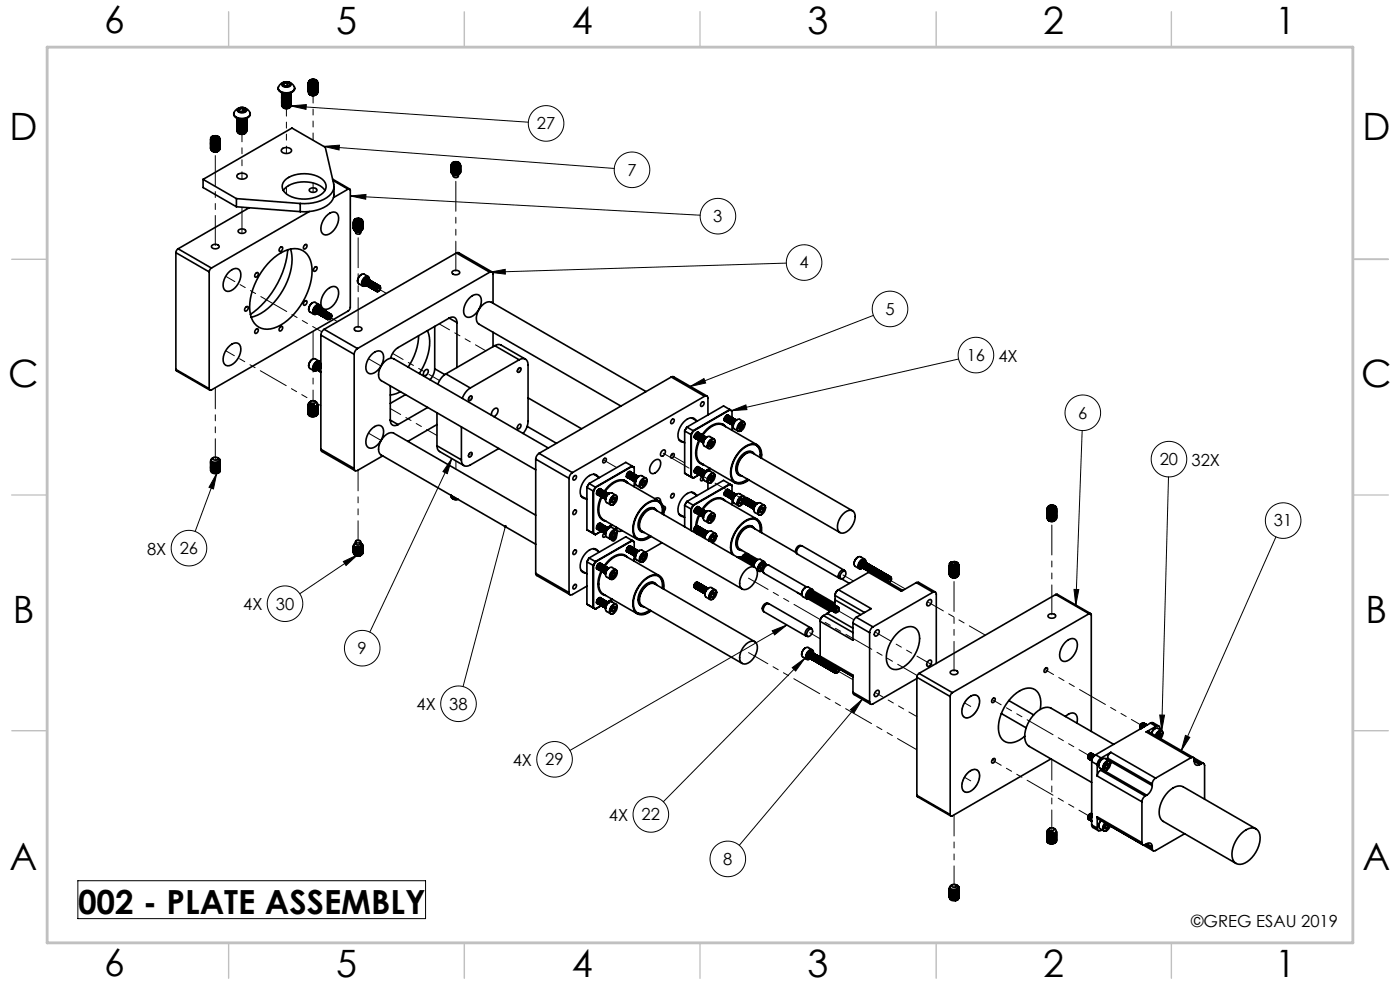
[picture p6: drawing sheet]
<svg xmlns="http://www.w3.org/2000/svg" width="297mm" height="210mm" viewBox="0 0 297 210" stroke-linecap="round" stroke-linejoin="round" font-family="sans-serif">
<defs><g id="words">
<g font-size="8">
<text x="22.1" y="7.1">6</text>
<text x="71.3" y="7.1">5</text>
<text x="121.3" y="7.1">4</text>
<text x="171.3" y="7.1">3</text>
<text x="221.3" y="7.1">2</text>
<text x="270.5" y="7.1">1</text>
<text x="2" y="29.6">D</text>
<text x="289" y="29.6">D</text>
<text x="1.8" y="82.1">C</text>
<text x="288.8" y="82.1">C</text>
<text x="2.7" y="132.1">B</text>
<text x="289.7" y="132.1">B</text>
<text x="2" y="184.6">A</text>
<text x="289" y="184.6">A</text>
<text x="22.1" y="207.1">6</text>
<text x="71.3" y="207.1">5</text>
<text x="121.3" y="207.1">4</text>
<text x="171.3" y="207.1">3</text>
<text x="221.3" y="207.1">2</text>
<text x="270.5" y="207.1">1</text>
</g>
<text font-size="7.1" x="16.6" y="193.8">002 - PLATE ASSEMBLY</text>
<g font-size="3.5">
<text x="113.9" y="27.4">27</text>
<text x="133.1" y="37.3">7</text>
<text x="151.3" y="47.1">3</text>
<text x="169.6" y="56.9">4</text>
<text x="187.8" y="66.8">5</text>
<text x="205.1" y="76.6">16</text>
<text x="211.8" y="76.7">4X</text>
<text x="228.7" y="88.8">6</text>
<text x="246" y="98.6">20</text>
<text x="252.8" y="98.8">32X</text>
<text x="270.3" y="111.7">31</text>
<text x="31.2" y="117.6">8X</text>
<text x="38.1" y="117.5">26</text>
<text x="51.6" y="129.4">4X</text>
<text x="58.5" y="129.3">30</text>
<text x="75.9" y="138.7">9</text>
<text x="88.4" y="150.7">4X</text>
<text x="95.3" y="150.5">38</text>
<text x="108.8" y="162.5">4X</text>
<text x="115.7" y="162.3">29</text>
<text x="129.2" y="174.1">4X</text>
<text x="136.1" y="174">22</text>
<text x="153.4" y="183.4">8</text>
<text x="252.7" y="196.6">©GREG ESAU 2019</text>
</g>
</g></defs>
<g fill="none" stroke="#000" stroke-width=".21">
<path d="M61.7 22.5l50.4 3.4M61.7 22.5l3.3-.3-.1 1zM68.7 31.1l61.6 4.6M68.7 31.1l3.3-.3-.1 1zM74.3 41.6l74.2 4.1M74.3 41.6l3.3-.4v1.1zM103.9 57.7l3.3-.6v1zM166.8 55.8l-62.9 1.9M185.3 66.9l-38.9 15.1M203.4 76.2l-48.3 10.9M95.8 97.3l-17.3 36.8M95.8 97.3l-.9 3.2-.9-.5z"/>
<path d="M146.4 82l2.9-1.7 .4 .9zM155.1 87.1l3.1-1.2 .3 1zM229.6 91.3l-1.4 37M46 100.4l-4.6 12.3M46 100.4l-.7 3.3-1-.3zM72.8 119.1l3.1-1.4-2.5 2.3zM75.9 117.7l-12.3 8.3M107.2 111.7l-9 33.9M247.9 101.2l-1.4 53.8M270.7 113.9l-20.1 45.3M163.8 133.8l3.1-1.2-2.6 2.1zM166.9 132.6l-46 26.6"/>
<path d="M170.7 139.6l-30 30.5M227.8 125l1.1 .1-.7 3.2zM168.1 141.6l2.6-2-1.9 2.7zM180.4 150.5l2.5-2.2-1.7 2.9zM182.9 148.3l-26.1 31M246 151.7h1l-.5 3.3zM251.5 156l.9 .4-1.8 2.8zM16.5 186.8h73.8v8.1h-73.8z"/>
<circle cx="115.8" cy="26.2" r="3.8"/>
<circle cx="134.1" cy="36" r="3.8"/>
<circle cx="152.3" cy="45.9" r="3.8"/>
<circle cx="170.6" cy="55.7" r="3.8"/>
<circle cx="188.8" cy="65.5" r="3.8"/>
<circle cx="207" cy="75.3" r="3.8"/>
<circle cx="229.7" cy="87.6" r="3.8"/>
<circle cx="248" cy="97.4" r="3.8"/>
<circle cx="40.1" cy="116.3" r="3.8"/>
<circle cx="272.2" cy="110.4" r="3.8"/>
<circle cx="60.5" cy="128.1" r="3.8"/>
<circle cx="76.8" cy="137.5" r="3.8"/>
<circle cx="97.3" cy="149.3" r="3.8"/>
<circle cx="117.6" cy="161.1" r="3.8"/>
<circle cx="138.1" cy="172.8" r="3.8"/>
<circle cx="154.4" cy="182.2" r="3.8"/>
</g>
<path d="M287 55h7.5M287 144.8v55.2h-187.2" fill="none" stroke="#c0c0c0" stroke-width=".35"/>
<g fill="none" stroke="#c0c0c0" stroke-width=".3">
<path d="M48.5 2.5v7.5M98.5 2.5v7.5M148.5 2.5v7.5M198.6 2.5v7.5M248.5 2.5v7.5M2.5 55h7.5M287 55h7.5M2.5 105h7.5M287 105h7.5M2.5 155h7.5M287 155h7.5M48.5 200v7.5"/>
<path d="M98.5 200v7.5M148.5 200v7.5M198.6 200v7.5M248.5 200v7.5"/>
</g>
<path d="M10 10h277v190h-277z" fill="none" stroke="#c0c0c0" stroke-width=".6"/>
<path d="M61.7 22.5l3.3-.3-.1 1zM68.7 31.1l3.3-.3-.1 1zM146.4 82l2.9-1.7 .4 .9zM155.1 87.1l3.1-1.2 .3 1zM227.8 125l1.1 .1-.7 3.2zM246 151.7h1l-.5 3.3zM251.5 156l.9 .4-1.8 2.8zM180.4 150.5l2.5-2.2-1.7 2.9zM168.1 141.6l2.6-2-1.9 2.7zM163.8 133.8l3.1-1.2-2.6 2.1zM107 111.4a.34 .34 0 0 0 0 .6 .34 .34 0 0 0 .5-.2 .34 .34 0 0 0-.2-.4l-.1 .3 .1-.3zM72.8 119.1l3.1-1.4-2.5 2.3zM103.9 57.7l3.3-.6v1zM95.8 97.3l-.9 3.2-.9-.5zM74.3 41.6l3.3-.4v1.1zM46 100.4l-.7 3.3-1-.3z" fill="#000"/>
<g fill="none" stroke="#000" stroke-width=".35">
<path d="M59 18.7a1.19 1.19 0 0 0 1.3 1.1h.9a1.19 1.19 0 0 0 1.3-1.1M59.3 18a1.83 1.83 0 0 1 3.2 .7 2.02 2.02 0 0 1-3 .7 .76 .76 0 0 1-.4-1zM59.8 19.6a1.27 1.27 0 0 0 1.9 .1M59.8 19.7v.1a1.16 1.16 0 0 0 2-.1 1.13 1.13 0 0 1-2 .1M59.9 17.6l.9-.3a.74 .74 0 0 1 .9 .8 1.25 1.25 0 0 1-1.9-.1zM60 18a1.04 1.04 0 0 0 1.3 .2M60 18l.3 .3M60.2 17.6l-.2 .4M60.2 17.6v.6l.8-.1M61 17.5l.5 .3M61 17.5l-.8 .1M61 18.1l.2 .2"/>
<path d="M61 17.5v.6M61.5 17.8l-.2 .4M61.7 19.9l.1 .1a1.16 1.16 0 0 1-2 .1v-.1M61.8 20h.1M65.4 17.5a1.18 1.18 0 0 0 2 .1M65.4 17.5h.1M65.4 17.8h.1M65.4 19.4h.1M65.5 17.6l-.1 .2a1.13 1.13 0 0 0 2-.2 1.1 1.1 0 0 1-.9 .7 1.1 1.1 0 0 1-1.1-.5M65.5 19.6l.1 .4M65.6 17.2l-.2 .3a1 1 0 0 0 1.5 .4M65.6 20l.7 .2"/>
<path d="M65.7 17.5l.7 .3 .6-.2M65.9 17.4a.78 .78 0 0 0 .9 .1M65.9 17.4l.2 .1h.5M66 17l-.1 .4M66 17v.5M66.6 17l.4 .2M66.6 17h-.6M66.6 17.5l.1 .1h-.6M66.6 17v.5M67 17.6l-.7 .1M67 17.2l-.2 .3M67.1 17.5l-.2 .4"/>
<path d="M67.1 17.5l-.1 .1M67.1 17.5l.1-.1a.83 .83 0 0 0-.8-.6 .83 .83 0 0 0-.8 .6l.7 .3M67.2 19.9a1.14 1.14 0 0 1-1.3 .2l.8 .1M67.4 17.6l-.5 .3M67.4 17.6a.98 .98 0 0 0-.7-.8 .98 .98 0 0 0-1 .2l-.1 .5 .7 .2M67.4 19.4v.1a1.22 1.22 0 0 1-1.8 .5M67.4 19.1v.2a1.16 1.16 0 0 1-2 .1l.1-.1M67.4 18.9v.1a1.16 1.16 0 0 1-2 .1l.1-.1M67.4 18.6v.1a1.16 1.16 0 0 1-2 .1l.1-.1M67.4 18.3v.1a1.16 1.16 0 0 1-2 .2l.1-.1M67.4 18v.2a1.16 1.16 0 0 1-2 .1l.1-.1M67.4 17.8v.1a1.16 1.16 0 0 1-2 .1l.1-.1"/>
<path d="M67.4 19.5a.93 .93 0 0 1-1.1 .7M67.4 19.3a1.13 1.13 0 0 1-2 .1M67.4 19a1.13 1.13 0 0 1-2 .1M67.4 18.7a1.14 1.14 0 0 1-2 .1M67.4 18.5a1.14 1.14 0 0 1-2 .1M67.4 18.2a1.14 1.14 0 0 1-2 .1M67.4 17.9a1.13 1.13 0 0 1-2 .1M67.4 18.2h.1M67.4 18.4v.1M67.4 18.7h.1M43.1 38.1l18.8-10.9 7.1 4 1.8 7.9a2.99 2.99 0 0 1-2.1 3.2l-2.4 .7-2.6 .2M43.1 38.1l7.1 4"/>
<path d="M43.1 38.1v1.7l7.1 4.1M44.7 31h.1M44.7 31.2v.1M45.1 29.3a.78 .78 0 0 0 1 .2M45.1 29.3l.2 .2M45.3 29l-.2 .3M45.3 29v.5M45.8 28.8a.53 .53 0 0 1 .7 .4 .53 .53 0 0 1-.6 .6h-.6a.58 .58 0 0 1-.6-.6l.5-.3-.2 .1M45.8 28.8l-.8 .2M45.8 28.8a.55 .55 0 0 1 .7 .5 .89 .89 0 0 1-1.6-.1l.1-.2M45.8 28.9l.4 .3M45.8 28.9l-.5 .1"/>
<path d="M45.8 29.4l.2 .1h-.6M45.8 28.9v.5M45.8 29.4l-.5 .1M46.1 31.4l.3 .2M46.2 29.2l-.1 .3M46.3 29l.4 .5a1.16 1.16 0 0 1-2 .1v-.1M46.3 32l-.6 .3-.7-.2M46.5 31.3l-.5 .4M46.6 31.2l.1 .2a1.16 1.16 0 0 1-2 .1v-.1M46.6 31l.1 .1a1.16 1.16 0 0 1-2 .1v-.1M46.6 30.7l.1 .1a1.16 1.16 0 0 1-2 .2v-.2M46.6 30.4l.1 .1a1.16 1.16 0 0 1-2 .2v-.1"/>
<path d="M46.6 30.2l.1 .1a1.16 1.16 0 0 1-2 .1v-.1M46.6 29.9l.1 .1a1.16 1.16 0 0 1-2 .1v-.1M46.6 29.6l.1 .1a1.16 1.16 0 0 1-2 .2v-.2M46.6 31.5a1.05 1.05 0 0 1-1.8 .3M46.7 31.4a1.13 1.13 0 0 1-2 .1M46.7 31.1a1.13 1.13 0 0 1-2 .2M46.7 30.8a1.13 1.13 0 0 1-2 .2M46.7 30.5a1.13 1.13 0 0 1-2 .2M46.7 30.3a1.14 1.14 0 0 1-2 .1M46.7 30a1.14 1.14 0 0 1-2 .1M46.7 29.8a1.14 1.14 0 0 1-2 .1M46.7 29.5a1.13 1.13 0 0 1-2 .1"/>
<path d="M46.7 29.7v.1M46.7 30h.1M46.7 30.3h.1M49.6 24.1a1.19 1.19 0 0 0 1.3 1.1h.9a1.19 1.19 0 0 0 1.3-1.1M49.9 23.5a1.83 1.83 0 0 1 3.2 .6 2.02 2.02 0 0 1-3 .7 .76 .76 0 0 1-.5-.9zM50.3 26h.1M50.3 26.2v.1M50.3 26.5h.1M50.3 37.1a1.37 1.37 0 0 1 2.1 .2 1.22 1.22 0 0 1-1.1 .7 1.22 1.22 0 0 1-1.1-.7zM50.3 25.1a1.1 1.1 0 0 0 1.1 .6 1.1 1.1 0 0 0 .9-.7 1.13 1.13 0 0 1-2 .1M50.4 27.7l-.1 .2M50.4 25.1a1.43 1.43 0 0 0 1.7 .1"/>
<path d="M50.5 23l.9-.2a.74 .74 0 0 1 .9 .7 1.25 1.25 0 0 1-2-.1zM50.6 28h.1M50.6 23.5a1.04 1.04 0 0 0 1.3 .2M50.6 23.5l.3 .2M50.8 23l-.2 .5M50.8 23v.7l.7-.1M51.5 22.9l-.7 .1M51.5 22.9l.6 .3M51.5 23.6l.3 .1M51.5 22.9v.7M52.1 23.2l-.2 .5M52.2 28.1a1.13 1.13 0 0 1-1.4 .2l.5 .2 .6-.2"/>
<path d="M52.3 27.6v.1a1.16 1.16 0 0 1-2 .2M52.3 27.3v.2a1.16 1.16 0 0 1-2 .1l.1-.1M52.3 27.1v.1a1.16 1.16 0 0 1-2 .1l.1-.1M52.3 26.8v.1a1.16 1.16 0 0 1-2 .2l.1-.2M52.3 26.5v.1a1.16 1.16 0 0 1-2 .2l.1-.1M52.3 26.3v.1a1.16 1.16 0 0 1-2 .1l.1-.1M52.3 26v.1a1.16 1.16 0 0 1-2 .1l.1-.1M52.3 25.7v.1a1.16 1.16 0 0 1-2 .2l.1-.2M52.3 25.4v.2a1.16 1.16 0 0 1-2 .1l.1-.1M52.3 25.2v.1a1.16 1.16 0 0 1-2 .1l.1-.1M52.3 27.7a1.08 1.08 0 0 1-.9 .8 1.08 1.08 0 0 1-1.1-.6M52.3 27.5a1.14 1.14 0 0 1-2 .1"/>
<path d="M52.3 27.2a1.14 1.14 0 0 1-2 .1M52.3 26.9a1.13 1.13 0 0 1-2 .2M52.3 26.6a1.13 1.13 0 0 1-2 .2M52.3 26.4a1.13 1.13 0 0 1-2 .1M52.3 26.1a1.13 1.13 0 0 1-2 .2M52.3 25.8a1.13 1.13 0 0 1-2 .2M52.3 25.6a1.14 1.14 0 0 1-2 .1M52.3 25.3a1.14 1.14 0 0 1-2 .1M52.3 25.3h.1M52.3 25.6h.1M52.3 27.2h.1M52.3 27.5h.1"/>
<path d="M59.8 20.9v.1M59.8 21.2h.1M59.8 21.5h.1M59.8 31.6a1.37 1.37 0 0 1 2.1 .3 1.22 1.22 0 0 1-1.2 .7 1.22 1.22 0 0 1-1-.8zM60.1 22.9l.7 .2 .5-.2M60.3 38.3a6.5 6.5 0 0 1 8.5 .1 2.04 2.04 0 0 1-1.3 3.2 6.9 6.9 0 0 1-7.1-.8 1.74 1.74 0 0 1-.1-2.5zM61.3 22.9h.1M61.4 22.8l-.1 .1M61.5 22.6v.1M61.7 22.3a1.03 1.03 0 0 1-1.8 .4v-.2M61.7 22l.1 .2a1.16 1.16 0 0 1-2 .1v-.1M61.7 21.8l.1 .1a1.16 1.16 0 0 1-2 .1v-.1"/>
<path d="M61.7 21.5l.1 .1a1.16 1.16 0 0 1-2 .1v-.1M61.7 21.2l.1 .1a1.16 1.16 0 0 1-2 .2v-.1M61.7 20.9l.1 .2a1.16 1.16 0 0 1-2 .1v-.1M61.7 20.7l.1 .1a1.16 1.16 0 0 1-2 .1v-.1M61.7 20.4l.1 .1a1.16 1.16 0 0 1-2 .2v-.2M61.7 20.1l.1 .1a1.16 1.16 0 0 1-2 .2v-.1M61.8 22.2a1.14 1.14 0 0 1-2 .1M61.8 21.9a1.14 1.14 0 0 1-2 .1M61.8 21.6a1.13 1.13 0 0 1-2 .1M61.8 21.3a1.13 1.13 0 0 1-2 .2M61.8 21.1a1.13 1.13 0 0 1-2 .1M61.8 20.8a1.13 1.13 0 0 1-2 .2"/>
<path d="M61.8 20.5a1.13 1.13 0 0 1-2 .2M61.8 20.3a1.14 1.14 0 0 1-2 .1M61.8 20a1.14 1.14 0 0 1-2 .1M61.8 20.2v.1M61.8 21.9h.1M61.8 22.2h.1M65.7 20l.1 .1M65.8 20.1l.5 .1M67 20.1l-.6 .2-.5-.2M70.6 38l3.6 2.1M70.6 38.3l3.2 1.8M70.9 39.5a5.5 5.5 0 0 1-.3 2.8 6.7 6.7 0 0 1-6 2.6h-.9"/>
<path d="M95.7 35a.91 .91 0 0 0 1.2 .5M95.7 35.5h.1M95.7 35.8h.1M95.7 36.1h.1M95.8 36.5v.2l.3 .3M95.9 34.7l-.2 .3 .4 .4M96 37h.1M96 35l.7 .2 .6-.1M96.1 37l.8 .1M96.1 35.4l.8 .1M96.1 34.4l-.2 .2v.3l.7 .3M96.1 34.8a.78 .78 0 0 0 1 .2"/>
<path d="M96.1 34.8l.2 .2h.6M96.1 37.1h.9M96.2 37.1a.54 .54 0 0 0 .5 .6 .54 .54 0 0 0 .5-.6M96.3 34.5l-.2 .3M96.3 34.5v.5M96.9 34.4l.4 .3M96.9 34.4l-.6 .1M96.9 35h.1h-.6M96.9 34.4v.6M97 35.5h-.7M97.3 35.1l-.7 .1M97.3 34.7l-.2 .3"/>
<path d="M97.3 34.4l.2 .2a.57 .57 0 0 1 0 .7 .57 .57 0 0 1-.6 .2M97.3 37l-.6 .2-.6-.1M97.4 35l-.7 .4h-.6M97.4 35l.1-.1a.83 .83 0 0 0-.8-.6 .83 .83 0 0 0-.8 .6l.7 .3M97.4 35l-.1 .1M97.4 36.9l-.5 .3-.8-.1M97.6 34.9l.1 .2a1.16 1.16 0 0 1-2 .1v-.1M97.7 35.3v.1a1.16 1.16 0 0 1-2 .1v-.1M97.7 35.5v.1a1.16 1.16 0 0 1-2 .2v-.1M97.7 35.8v.1a1.16 1.16 0 0 1-2 .2v-.2M97.7 36.1v.1a1.16 1.16 0 0 1-2 .1v-.1M97.7 36.3a.91 .91 0 0 1-1.3 .8l-.3-.1"/>
<path d="M97.7 36.5l-.2 .4-.6 .2M97.7 36.2a1.13 1.13 0 0 1-2 .1M97.7 35.9a1.13 1.13 0 0 1-2 .2M97.7 35.6a1.13 1.13 0 0 1-2 .2M97.7 35.4a1.13 1.13 0 0 1-2 .1M97.7 35.1a1.13 1.13 0 0 1-2 .1M97.7 36.5h.1M37.3 53.6l7.1 4.1M37.3 53.6v24.8M37.8 52.8l-.4 .3-.1 .5M37.8 52.8l7.1 4.1M44.4 57.7v24.7"/>
<path d="M44.9 56.9l-.4 .3-.1 .5M44.9 52.1l.8-.3a.6 .6 0 0 1 .7 .7l-.7 .3a.6 .6 0 0 1-.8-.7zM48.4 57.9a1.59 1.59 0 0 1 2.5-.5 3.5 3.5 0 0 1-2.7 4.4 1.41 1.41 0 0 1-.8-2l.4-1zM50.2 42.1l13.5 1.1M50.2 42.1v1.8M50.2 43.9l13.5 1M50.6 48.9l.7-.3a.6 .6 0 0 1 .8 .6l-.8 .3a.6 .6 0 0 1-.7-.6zM52.9 44.1l-15.1 8.7M54.3 58l.3-.2a.51 .51 0 0 1 .1 .7 .51 .51 0 0 1-.6 .2zM57.4 55.3a7.3 7.3 0 0 1 5.7-2.5 3.8 3.8 0 0 1 3.1 3.8 14.2 14.2 0 0 1-7.4 12.7 3.8 3.8 0 0 1-5.8-3.4 14.3 14.3 0 0 1 4.4-10.6zM59.4 52.5l.3-.2a.51 .51 0 0 1 .2 .7 .51 .51 0 0 1-.7 .2zM60.1 40.4a6.1 6.1 0 0 1 6.7-1.5 3.9 3.9 0 0 1 2.1 1.5"/>
<path d="M61 53a19.2 19.2 0 0 1-7.9 13.7M61.6 52.8a12.4 12.4 0 0 1-2.7 10.5 10.2 10.2 0 0 1-5.6 4M63.7 43.2v1.7M64.6 52l.3-.2a.51 .51 0 0 1 .1 .7 .51 .51 0 0 1-.6 .2zM65.6 44.9l-20.7 12M65.6 40.1l.8-.3a.6 .6 0 0 1 .8 .7l-.8 .3a.6 .6 0 0 1-.8-.7zM66.7 56.7l.3-.1a.51 .51 0 0 1 .2 .6 .51 .51 0 0 1-.7 .2zM69.2 45.9a1.59 1.59 0 0 1 2.4-.5 3.5 3.5 0 0 1-2.6 4.4 1.41 1.41 0 0 1-.9-1.9l.4-1.1zM73.8 40.1a.29 .29 0 0 1 .4 0 .29 .29 0 0 1 .1 .3v24.8l-.2 .5-29.2 17a.29 .29 0 0 1-.4 .1 .29 .29 0 0 1-.1-.4M73.8 40.1l-3 1.8M75 47.4a1.18 1.18 0 0 0 1.7 .3M75 47.1a1.18 1.18 0 0 0 1.7 .3"/>
<path d="M75 47.1h.1M75 48.4v.1M75 47.2v.2a1.18 1.18 0 0 0 1.7 .3M75 46.9v.2a1.18 1.18 0 0 0 1.7 .3M75.4 48.3l.7-.1 .4 .2M75.4 46.4l-.4 .4a1.04 1.04 0 0 0 1.8 0l-.2-.4M75.4 46.8a.78 .78 0 0 0 1 .2M75.4 46.8l.2 .2 .5-.1M75.4 46.4a.9 .9 0 0 1 1.4 .4 .89 .89 0 0 1-1.6-.1l.1-.2M75.4 46.4l-.1 .1M75.4 49.1a.54 .54 0 0 0 .6 .6 .54 .54 0 0 0 .5-.6M75.6 46.5l-.2 .3"/>
<path d="M75.6 46.5v.5M75.6 46.4l-.3 .1M76.1 46.4l.4 .3M76.1 46.4l-.5 .1M76.1 46.9l.2 .1h-.6M76.1 46.4v.5M76.5 46.7l-.1 .3M76.5 46.4h.1M76.6 46.4a.51 .51 0 0 1 .4 .5 .51 .51 0 0 1-.3 .5M76.6 49l-.6 .2-.6-.2M76.7 58.2a1.7 1.7 0 0 0-.8 1.5M76.9 48.5a1.06 1.06 0 0 1-1.8 .3"/>
<path d="M76.9 47.1v.4l-.2 .2M76.9 47.4l.1 .1a1.16 1.16 0 0 1-2 .1v-.1M76.9 47.6l.1 .2a1.16 1.16 0 0 1-2 .1v-.1M76.9 47.9l.1 .1a1.16 1.16 0 0 1-2 .2v-.1M76.9 48.2a1.08 1.08 0 0 1-1.7 .6l-.2-.5M77 48.3a1.14 1.14 0 0 1-2 .2M77 48.1a1.14 1.14 0 0 1-2 .1M77 47.8a1.14 1.14 0 0 1-2 .1M77 47.5a1.14 1.14 0 0 1-2 .1M77 47.2l-.3 .5M77 47l-.3 .4M77 47.5h.1"/>
<path d="M77 47.8h.1M77 48v.1M77.2 59.6v.5l.1 .2M77.2 59.6l.4-.2-.2 .3M77.2 59.6a.63 .63 0 0 1 .7-.5 .71 .71 0 0 0-.7 .4 .71 .71 0 0 0 .1 .8M78 59.2a.75 .75 0 0 0-.5 1.2M78 59.2h.1M78.1 59.2a.75 .75 0 0 0-.6 1.2M78.1 58.7l-.8-.5a1.35 1.35 0 0 0-1.2 2l.8 .5M78.2 59.3a.75 .75 0 0 0-.6 1.2M78.2 59.3h.1M78.2 59.3a.75 .75 0 0 0-.5 1.2"/>
<path d="M78.3 59.4a.51 .51 0 0 0-.2-.7 .51 .51 0 0 0-.6 .2l-.5 .5a.72 .72 0 0 0-.3 .7 .72 .72 0 0 0 .6 .6l.4-.2M78.3 59.2v-.1a.47 .47 0 0 0-.6-.5 1.35 1.35 0 0 0-.7 2.1l.6-.1M78.4 59.4h.1M78.4 59.4a.76 .76 0 0 0-.6 1.2M78.5 59.5a.75 .75 0 0 0-.5 1.2M78.5 59.5h.1M78.6 59.5a.75 .75 0 0 0-.6 1.2M78.7 59.6a.75 .75 0 0 0-.6 1.2M78.7 59.6h.1M78.9 59.7a.75 .75 0 0 0-.6 1.2M95.9 57.6l.8-.3a.6 .6 0 0 1 .8 .7l-.8 .3a.6 .6 0 0 1-.8-.7zM96.8 53.7l.5-.1 7.1 4.1"/>
<path d="M96.8 53.7l7.1 4M96.8 53.7l-28 16.2M103.9 57.7a.43 .43 0 0 1 .5 0 .43 .43 0 0 1 .2 .5v6.1M103.9 57.7l-28.1 16.2M37.3 78.4l.1 .3 7.1 4.1M37.3 78.4l7.1 4M48.4 73.6a1.59 1.59 0 0 1 2.5-.4 3.5 3.5 0 0 1-2.7 4.4 1.41 1.41 0 0 1-.8-2l.4-1zM52.1 65.2l.3-.2a.51 .51 0 0 1 .2 .7 .51 .51 0 0 1-.7 .2zM54.3 69.9l.3-.2a.51 .51 0 0 1 .1 .7 .51 .51 0 0 1-.6 .2zM59.4 69.4l.3-.2a.51 .51 0 0 1 .2 .7 .51 .51 0 0 1-.7 .2zM64.6 63.9l.3-.1a.51 .51 0 0 1 .1 .6 .51 .51 0 0 1-.6 .2zM66.3 64.2a1.7 1.7 0 0 0-.8 1.4"/>
<path d="M66.3 76.2l-.5 .5-.3 .9M67 66.3v.1M67.2 78.4h.1M67.2 66.4v.1M67.3 78.5h.1M67.3 66.5h.1M67.5 78.6h.1M67.6 65.1a.73 .73 0 0 0-.7 .4 .73 .73 0 0 0 0 .8 .7 .7 0 0 1 0-.8 .7 .7 0 0 1 .8-.3M67.6 77.1a.73 .73 0 0 0-.7 .4 .73 .73 0 0 0 0 .8 .7 .7 0 0 1 0-.8 .7 .7 0 0 1 .8-.3M67.6 77.1a.75 .75 0 0 0-.6 1.2M67.6 65.2a.74 .74 0 0 0-.6 1.1M67.6 65.1v.1"/>
<path d="M67.7 78.7h.1M67.7 77.5l.4-.1a.75 .75 0 0 0-.6 1.2l-.2-.4zM67.7 64.6l-.8-.4a1.35 1.35 0 0 0-1.2 2l.9 .5M67.7 76.6l-.8-.5a1.34 1.34 0 0 0-1.2 2.1l.9 .4M67.8 77.2a.75 .75 0 0 0-.6 1.2M67.8 77.2h.1M67.8 65.3a.75 .75 0 0 0-.6 1.1M67.8 65.2v.1M67.8 65.3a.74 .74 0 0 0-.6 1.1M67.8 78.8h.1M67.9 65.6l.4-.1a.74 .74 0 0 0-.6 1.2l-.2-.4zM67.9 77.3h.1"/>
<path d="M67.9 65.3a.75 .75 0 0 0-.5 1.2M67.9 65.3h.1M67.9 77.3a.75 .75 0 0 0-.5 1.2M67.9 65.4a.74 .74 0 0 0-.5 1.1M68 65.4a.5 .5 0 0 0-.2-.6 .5 .5 0 0 0-.5-.1 1.24 1.24 0 0 0-.6 2l.6-.2M68 77.3l-.1-.5a.92 .92 0 0 0-1.3 .7 .62 .62 0 0 0-.2 .8 .62 .62 0 0 0 .7 .3l.2-.1M68 65.2v-.1a.47 .47 0 0 0-.7-.5 1.32 1.32 0 0 0-.6 2.1l.5-.1M68 77.2a.5 .5 0 0 0-.3-.6 .5 .5 0 0 0-.5 .1l-.7 .8a.66 .66 0 0 0-.2 .8 .66 .66 0 0 0 .7 .4l.2-.1M68 65.7l.4-.1a.74 .74 0 0 0-.5 1.2l-.2-.4zM68.1 78l-.2 .5 .1 .4M68.1 77.7l-.4 .7 .2 .4M68.1 77.5a.81 .81 0 0 0-.4 1.2"/>
<path d="M68.1 77.9l-.3 .6 .2 .4M68.1 71.1l7 4.1M68.1 71.1v24.2M68.1 77.7l-.4 .7 .1 .4M68.1 65.4a.75 .75 0 0 0-.6 1.2M68.1 65.4h.1M68.1 65.5a.74 .74 0 0 0-.6 1.1M68.2 67a.73 .73 0 0 1-.1-.8 .73 .73 0 0 1 .7-.4 .74 .74 0 0 0-.6 1.2M68.3 65.5h.1M68.3 67.1h.1M68.5 67.2h.1M68.6 65.7a.74 .74 0 0 0-.6 .4 .74 .74 0 0 0 0 .8 .75 .75 0 0 1 .6-1.2"/>
<path d="M68.7 67.3h.1M68.8 69.9a1.56 1.56 0 0 0-.7 1.2M68.8 69.9l7 4M68.8 67.4h.1M68.9 65.9a.75 .75 0 0 0-.6 1.2M68.9 65.9h.1M68.9 65.9a.74 .74 0 0 0-.5 1.2M69 67.5h.1M69.1 66a.75 .75 0 0 0-.6 1.2M69.1 66h.1M69.2 61.7a1.59 1.59 0 0 1 2.4-.5 3.5 3.5 0 0 1-2.6 4.4 1.41 1.41 0 0 1-.9-1.9l.4-1.1zM69.2 66.1a.75 .75 0 0 0-.5 1.2"/>
<path d="M69.3 66.1h.1M69.3 66.1a.74 .74 0 0 0-.6 1.2M69.4 66.2a.75 .75 0 0 0-.6 1.2M69.4 66.2h.1M69.4 66.2a.74 .74 0 0 0-.5 1.2M69.6 66.3a.75 .75 0 0 0-.6 1.2M69.6 66.3h.1M69.6 66.3a.74 .74 0 0 0-.6 1.2M69.7 66.4a.75 .75 0 0 0-.5 1.2M69.7 66.4h.1M69.8 66.4a.74 .74 0 0 0-.6 1.2M69.8 66.8l.4-.1 .2 .3-.1-.1a.58 .58 0 0 1-.1 .6 .58 .58 0 0 1-.6 .2v-.5z"/>
<path d="M69.9 66.5a.75 .75 0 0 0-.5 1.2M69.9 66.5a.73 .73 0 0 0-.6 .4 .73 .73 0 0 0 .1 .8h.2M70 67l.1-.1a.36 .36 0 0 1 .1 .5 .36 .36 0 0 1-.5 .1zM70.1 66.6a.74 .74 0 0 0-.7 .4 .74 .74 0 0 0 .1 .8 .75 .75 0 0 1 .6-1.2M70.4 67l-.1 .2M75.1 75.2v24.2M75.2 69.6l.8-.3a.6 .6 0 0 1 .7 .7l-.7 .3a.6 .6 0 0 1-.8-.7zM75.8 73.9a1.56 1.56 0 0 0-.7 1.3M77.3 60.3l-.2-.2 .3 .2M77.5 60.4h.1M77.6 60.5h.1M78 60.7h.1"/>
<path d="M78.1 60.8h.1M78.3 60.9h.1M78.5 61a.74 .74 0 0 1 .5-1.2 .75 .75 0 0 0-.5 1.2M78.6 61.1a.75 .75 0 0 1 .6-1.2 .74 .74 0 0 0-.6 .4 .74 .74 0 0 0 0 .8M78.7 75.3a1.59 1.59 0 0 1 2.5-.4 3.5 3.5 0 0 1-2.7 4.4 1.41 1.41 0 0 1-.8-2l.4-1zM78.8 61.2h.1M78.9 61.3h.1M79 60.1l.4-.1a.75 .75 0 0 0-.6 1.2l-.2-.5zM79.1 61.4h.1M79.3 61.4v.1M79.4 61.5l.1 .1M79.5 60.1a.75 .75 0 0 0-.5 1.1"/>
<path d="M79.5 60.1a.75 .75 0 0 0-.5 1.2M79.6 61.6v.1M79.7 60.2a.75 .75 0 0 0-.6 1.1M79.7 60.2h.1M79.7 60.2a.75 .75 0 0 0-.6 1.2M79.8 61.7h.1M79.9 60.3a.75 .75 0 0 0-.6 1.1M79.9 60.2v.1M79.9 61.8h.3M79.9 61.8l.2 .1M80 60.4a.75 .75 0 0 0-.6 1.1M80 60.3v.1"/>
<path d="M80 60.4a.75 .75 0 0 0-.5 1.1M80.2 61.8h-.1a.55 .55 0 0 1-.1-.7 .55 .55 0 0 1 .7-.3l-.1 .7-.5 .4M80.2 60.4a.75 .75 0 0 0-.6 1.2M80.2 60.4h.1M80.2 60.5a.75 .75 0 0 0-.6 1.1M80.3 61h.1a.36 .36 0 0 1 .2 .5 .36 .36 0 0 1-.5 .1zM80.3 60.5a.75 .75 0 0 0-.5 1.2M80.4 60.5h.1M80.4 60.8a.6 .6 0 0 0-.2 1M80.5 60.8l-.1-.2a.67 .67 0 0 0-.7 .4 .67 .67 0 0 0 .2 .8M80.5 60.6a.72 .72 0 0 0-.6 .5 .72 .72 0 0 0 .1 .8h.1M80.6 60.8v-.1a.76 .76 0 0 0-.7 1.1"/>
<path d="M88.8 71.2a12.7 12.7 0 0 1-2.2 6.7M90.1 78.6l.6-.2a.87 .87 0 0 1-.7 1.3 .75 .75 0 0 1 .1-1.1zM90.7 70.1a9.1 9.1 0 0 1-.9 7.6l-.9 1.5M92.2 78.2l-.3 1.2-.7 1.2M92.2 78.2l2.2 1.3M92.2 69.2v9M94.6 79.3l-1.1 1-.6 1.2M94.6 79.3l5.2 3M95.3 67.5l1.6 .9M95.3 67.5a1.01 1.01 0 0 1 1.2-.1 1.01 1.01 0 0 1 .4 1M95.3 67.5l-10.9 6.2-.9 .9-.6 1.4M96.9 68.4v9.6"/>
<path d="M99.4 63.4a1.59 1.59 0 0 1 2.5-.5 3.5 3.5 0 0 1-2.6 4.4 1.41 1.41 0 0 1-.9-1.9l.4-1.1zM104.6 70.5v3M105 73.3a1.33 1.33 0 0 1 1.3-.1l5.2 3M105 73.3l-10.4 6M105 73.3l5.1 3M110 78.2l.3-.2a.51 .51 0 0 1 .1 .7 .51 .51 0 0 1-.6 .2zM110.1 76.3a1.15 1.15 0 0 1 1.4-.1 1.15 1.15 0 0 1 .5 1.2v12l-.3 1.4-.7 1.1M110.1 76.3l-10.3 6M142.4 80l.5-.1 7.1 4.1M142.4 80l7.1 4.1M142.4 80l-28 16.2M44.7 99.2h.1"/>
<path d="M44.7 99.4v.1M44.7 99.7h.1M44.8 99.9l.4 .5h.8M44.8 97.6l-.1 .2a1.12 1.12 0 0 0 2-.2M45.2 97.2a.56 .56 0 0 1 .6-.3 .56 .56 0 0 1 .4 .5 .56 .56 0 0 1-.6 .2 .56 .56 0 0 1-.4-.4zM45.3 97.1l-.5 .4a.96 .96 0 0 0 .8 .6 .96 .96 0 0 0 .9-.6l-.4-.4M46.4 97.2l.3 .4M46.4 97.3l.3 .4a1.14 1.14 0 0 1-2 .1M46.6 97.8l.1 .1a1.16 1.16 0 0 1-2 .2v-.2M46.6 98.1l.1 .1a1.16 1.16 0 0 1-2 .1v-.1M46.6 98.4l.1 .1a1.16 1.16 0 0 1-2 .1v-.1M46.6 98.6l.1 .1a1.16 1.16 0 0 1-2 .2v-.1"/>
<path d="M46.6 98.9l.1 .1a1.16 1.16 0 0 1-2 .2v-.2M46.6 99.2l.1 .1a1.16 1.16 0 0 1-2 .1v-.1M46.6 99.4l.1 .2a1.16 1.16 0 0 1-2 .1v-.1M46.6 99.7v.4l-.6 .3M46.7 99.8l-.2 .4-.5 .2M46.7 97.9a1.13 1.13 0 0 1-2 .2M46.7 98.2a1.14 1.14 0 0 1-2 .1M46.7 98.5a1.14 1.14 0 0 1-2 .1M46.7 98.7a1.13 1.13 0 0 1-2 .2M46.7 99a1.13 1.13 0 0 1-2 .2M46.7 99.3a1.13 1.13 0 0 1-2 .2M46.7 99.6a1.13 1.13 0 0 1-2 .1"/>
<path d="M46.7 98.2h.1M46.7 98.5h.1M65.4 86a1.18 1.18 0 0 0 2-.2 1.13 1.13 0 0 1-.9 .7 1.13 1.13 0 0 1-1.1-.5zM65.4 86h.1M65.4 86.2v.1M65.4 85.7l.6 .3 .6-.1M65.7 85.3l-.3 .4M65.7 85.7l.4 .2h.5M65.9 85.2a.56 .56 0 0 1 .6-.2 .56 .56 0 0 1 .4 .4 .56 .56 0 0 1-.6 .2 .56 .56 0 0 1-.4-.4zM66 85.1l-.3 .2a.59 .59 0 0 0 .2 .6 .59 .59 0 0 0 .7 0M66.8 85.1a.59 .59 0 0 1 .5 .7 .59 .59 0 0 1-.8 .4l-.7-.1-.4-.4M67.4 86v.1a1.16 1.16 0 0 1-2 .1l.1-.1"/>
<path d="M67.4 86.2v.2a1.16 1.16 0 0 1-2 .1l.1-.1M67.4 86.5v.1a1.16 1.16 0 0 1-2 .2l.1-.1M67.4 86.8v.1a1.16 1.16 0 0 1-2 .1l.1-.1M67.4 87.1v.1a1.16 1.16 0 0 1-2 .1l.1-.1M67.4 87.3v.2a1.16 1.16 0 0 1-2 .1l.1-.1M67.4 87.6v.1a1.16 1.16 0 0 1-2 .2l.1-.2M67.4 86.1a1.13 1.13 0 0 1-2 .2M67.4 86.4a1.13 1.13 0 0 1-2 .1M67.4 86.7a1.14 1.14 0 0 1-2 .1M67.4 86.9a1.14 1.14 0 0 1-2 .1M67.4 87.2a1.14 1.14 0 0 1-2 .1M67.4 87.5a1.13 1.13 0 0 1-2 .1"/>
<path d="M67.4 87.7a1.13 1.13 0 0 1-.9 .7 1.13 1.13 0 0 1-1.1-.5M67.4 86.6v.1M67.4 86.9h.1M67.4 87.2h.1M68.1 95.3l.2 .5 7 4M68.1 95.3l7 4.1M78.7 91.1a1.59 1.59 0 0 1 2.5-.4 3.5 3.5 0 0 1-2.7 4.4 1.41 1.41 0 0 1-.8-2l.4-1zM81.2 96.7l-5.4 3.1a.43 .43 0 0 1-.5 0 .43 .43 0 0 1-.2-.4M82.8 89.1a1.01 1.01 0 0 0 .5 1.1 1.01 1.01 0 0 0 1.1-.1M82.8 89.1l1.6 1M82.8 81.8v7.3M85 83.1l-.9 .4-1.3 .3"/>
<path d="M86 83.7l-3.2 1.9M90.7 86.4l-6.3 3.7M92.7 94.6a1.33 1.33 0 0 0 .5 1.2l5.2 3M92.7 94.6l5.2 2.9M92.7 87.6v7M92.7 90.1l-6.2 3.5M97.9 90.6v6.9M99.6 96.1l.3-.1a.51 .51 0 0 1 .1 .6 .51 .51 0 0 1-.6 .2zM99.6 84.2l.3-.2a.51 .51 0 0 1 .1 .6 .51 .51 0 0 1-.6 .3zM99.8 82.3l-1.1 1-.6 1.2M104.3 88.1a1.19 1.19 0 0 1 1.2-1.5 1.29 1.29 0 0 1-.7 1.8M105.8 95.1l-6 3.5a1.15 1.15 0 0 1-1.4 .2 1.15 1.15 0 0 1-.5-1.3"/>
<path d="M110 90.1l.3-.1a.51 .51 0 0 1 .1 .6 .51 .51 0 0 1-.6 .3zM111.8 90.4l6.3 3.6M112 84.4l11.4 6.6M113.6 97.4l7.1 4.1M113.6 97.4v24.2M114.4 96.2a1.56 1.56 0 0 0-.8 1.2M114.4 96.2l7 4.1M116.3 95l-32.8-18.9a2.52 2.52 0 0 0-2.8 1.9 2.23 2.23 0 0 0 .2 2.7l32.7 19M128.1 97.4l.3-.2a.51 .51 0 0 1 .1 .7 .51 .51 0 0 1-.6 .2zM134.1 98.9l-7.7 4.5M134.1 98.9l.4 .3M134.1 98.9l-7.8 4.4"/>
<path d="M137.1 83.1l-32.8-19a2.33 2.33 0 0 0-2.7 1.6 2.23 2.23 0 0 0 0 3.1l30.1 17.3M138.5 98a.85 .85 0 0 1 .9-.6 .85 .85 0 0 1 .8 .8 2.24 2.24 0 0 1-1.8 2.3 1.12 1.12 0 0 1-.4-1.8zM140.4 95.7l.6-.2a.87 .87 0 0 1-.7 1.3 .75 .75 0 0 1 .1-1.1zM142.5 89l.3-.1a.51 .51 0 0 1 .1 .6 .51 .51 0 0 1-.6 .3zM142.5 96.4l.3-.2a.51 .51 0 0 1 .1 .6 .51 .51 0 0 1-.6 .3zM144 93.2l1.2 .7M145.7 90.6l-.5 .8v9l1.8 1M145.7 90.6l-.5 .8 1.4 .8M145.7 90.6l1.3 .8M146.6 92.2l.1 8.9M146.6 92.2h.1M146.7 92.2v8.9"/>
<path d="M146.7 88.6l1.2 .7M147 91.4l-.4 .8M147 91.4h.1M147.1 91.4l-.4 .8M147.3 99.9l.1 .3M147.3 92.6l.1 .3M147.3 92.8h.1M147.3 99.7a.38 .38 0 0 0 .3 .6M147.3 92.4v.4l.3 .1M147.4 92.9h.1M147.6 89.2a1.32 1.32 0 0 0-2.2 0 3.8 3.8 0 0 0-1.3 4.2l.2 .2 .7 .2M147.9 99l.2 .1"/>
<path d="M147.9 91.7l.2 .1M147.9 99h.1M147.9 91.7h.1M148 99h.1M148 91.7h.1M148.1 93.3a.74 .74 0 0 1-.1-.8 .74 .74 0 0 1 .7-.4 .71 .71 0 0 0-.6 .5 .71 .71 0 0 0 .1 .7M148.2 91.8a.77 .77 0 0 0-.6 1.2h-.2a.87 .87 0 0 1 .8-1.3l.1 .2M148.3 93.4a5.1 5.1 0 0 0-.3 4.3 1.63 1.63 0 0 0 1.2 .8h-.3M148.3 93.4h.1M148.3 91.9a.66 .66 0 0 0-.8 .3 .66 .66 0 0 0 .1 .8h.1M148.3 99.2l-.1-.2a.87 .87 0 0 0-.8 1.3h.2a.74 .74 0 0 1-.1-.8 .74 .74 0 0 1 .7-.4 .71 .71 0 0 0-.6 .5 .71 .71 0 0 0 .1 .8M148.4 99.2a.75 .75 0 0 0-.6 1.2"/>
<path d="M148.4 91.9a.75 .75 0 0 0-.6 1.2M148.4 99.2h.1M148.4 91.9h.1M148.4 93.5a4.5 4.5 0 0 0-.1 4.4l.4 .4 7.2 4.1M148.4 93.5h.1M148.5 99.3a.66 .66 0 0 0-.8 .3 .66 .66 0 0 0 .1 .8h.1M148.5 92a.66 .66 0 0 0-.8 .3 .66 .66 0 0 0 .1 .8h.1M148.5 99.3a.75 .75 0 0 0-.5 1.2M148.5 92a.75 .75 0 0 0-.5 1.2M148.6 99.4a.66 .66 0 0 0-.7 .3 .66 .66 0 0 0 .1 .8h.1M148.6 92.1a.66 .66 0 0 0-.7 .3 .66 .66 0 0 0 .1 .8h.1M148.8 93.7h.1"/>
<path d="M148.8 85.4l.3-.2a.51 .51 0 0 1 .2 .7 .51 .51 0 0 1-.7 .2zM148.8 99.5a.77 .77 0 0 0-.5 1.2M148.8 92.2a.77 .77 0 0 0-.5 1.2M148.8 99.5h.1M148.8 92.2h.1M148.9 93.8h.1M149 99.6a.66 .66 0 0 0-.8 .3 .66 .66 0 0 0 .1 .8h.1M149 92.3a.66 .66 0 0 0-.8 .3 .66 .66 0 0 0 .1 .8h.1M149 99.6a.75 .75 0 0 0-.6 .4 .75 .75 0 0 0 .1 .8M149 92.3a.77 .77 0 0 0-.6 1.2M149 99.6h.1M149 92.3h.1"/>
<path d="M149 99.6a.71 .71 0 0 0-.6 .5 .71 .71 0 0 0 .2 .7M149.1 92.3a4.4 4.4 0 0 1 3.8-2.3l7.7 4.4M149.1 93.9a.74 .74 0 0 1-.1-.8 .74 .74 0 0 1 .7-.4 .71 .71 0 0 0-.7 .4 .71 .71 0 0 0 .2 .8M149.1 92.4a.66 .66 0 0 0-.7 .3 .66 .66 0 0 0 0 .8h.2M149.2 99.7a.77 .77 0 0 0-.6 1.2M149.2 92.4a.75 .75 0 0 0-.6 1.2M149.2 99.7h.1M149.2 92.4h.1M149.2 94.1l.2 .5 .9 .5M149.2 92.4a.7 .7 0 0 0-.6 .4 .7 .7 0 0 0 .2 .8M149.2 93.9a.8 .8 0 0 1 .7-1.1 .76 .76 0 0 0-.6 1.2M149.3 99.8a.66 .66 0 0 0-.8 .3 .66 .66 0 0 0 .1 .8h.2"/>
<path d="M149.4 99.8a.76 .76 0 0 0-.6 1.2M149.4 92.5a.76 .76 0 0 0-.6 1.2M149.5 99.9a.66 .66 0 0 0-.8 .3 .66 .66 0 0 0 .1 .8M149.5 92.6a.66 .66 0 0 0-.8 .3 .66 .66 0 0 0 .1 .8M149.5 84.1a.43 .43 0 0 1 .5-.1 .43 .43 0 0 1 .2 .5v3.5M149.5 84.1l-28.1 16.2M149.5 99.9a.77 .77 0 0 0-.6 1.2M149.5 92.6a.77 .77 0 0 0-.6 1.2M149.5 99.9h.1M149.5 92.6h.1M150 100l-.6 .7-.2 .7M150 92.7l-.6 .7-.2 .7"/>
<path d="M150.2 99.6v.3M150.5 94.3l.1 .3M150.5 94.4l.4 .2M150.6 94.6h.3M150.6 99.4l-1 .6M150.7 93.4a.56 .56 0 0 1 .9-.1 1.42 1.42 0 0 1-1.1 1.8 .94 .94 0 0 1 0-1.5zM150.7 93.8v.1M150.7 93.9l-.1 .2M150.7 93.9l.6 .3M150.9 93.7h.4M150.9 93.7a.78 .78 0 0 0-.3 .9M151.3 94.2l-.4 .4"/>
<path d="M151.3 93.7v.5M151.4 93.1l-.8-.5a1.34 1.34 0 0 0-1.4 1.5M151.7 93.7v-.1a.5 .5 0 0 0-.2-.5 .5 .5 0 0 0-.6 0l-.7 .8a.7 .7 0 0 0-.2 .8 .7 .7 0 0 0 .7 .4l.2-.1M153.1 89.9l.8 .6a2.32 2.32 0 0 0-3.5 .1l-1.5 1.6M153.6 89l.2 .3M153.6 89.2h.2M153.7 88.7v.4l.2 .2M153.9 89.3l.1 .1M154.3 88l.1 .1zM154.3 89.5h.1M154.4 89.6h.1M154.4 89.6a.76 .76 0 0 1 .6-1.2 .7 .7 0 0 0-.6 .5 .7 .7 0 0 0 .2 .8"/>
<path d="M154.5 88.1a.77 .77 0 0 0-.6 1.2M154.5 88.1v.1M154.5 88.2a.71 .71 0 0 0-.6 .4 .71 .71 0 0 0 .2 .8M154.6 89.7h.1M154.7 88.3l-.2-.3a.87 .87 0 0 0-.7 1.3l.2 .1M154.7 88.2a.75 .75 0 0 0-.6 1.3M154.7 88.2h.1M154.7 88.2a.7 .7 0 0 0-.6 .5 .7 .7 0 0 0 .2 .8M154.8 89.8h.1M154.8 87l-7.7 4.4M154.8 87l.5 .2M154.8 87l-7.8 4.4"/>
<path d="M154.9 88.3a.77 .77 0 0 0-.6 1.2M154.9 88.3h.1M155 88.5a.66 .66 0 0 0-.8 .2 .66 .66 0 0 0 .1 .8l.1 .1M155.2 88.5a.77 .77 0 0 0-.6 1.2M155.2 88.5h.1M155.2 88.5a.71 .71 0 0 0-.6 .5 .71 .71 0 0 0 .1 .8M155.3 88.6v-1.5l-1.8-1-7.8 4.5M155.3 90.1v1.2M155.3 88.6a.77 .77 0 0 0-.5 1.2M155.3 88.6h.1M155.4 89.1l.5-.2a.77 .77 0 0 0-.6 1.2l-.2-.3zM155.4 88.6a.71 .71 0 0 0-.7 .5 .71 .71 0 0 0 .2 .8"/>
<path d="M155.4 90.2h.1M155.5 90.4l.2 .5 .9 .6M155.5 88.7a.75 .75 0 0 0-.6 1.2M155.6 88.8a.66 .66 0 0 0-.7 .3 .66 .66 0 0 0 0 .8l.2 .1M155.7 88.8a.75 .75 0 0 0-.6 1.2 .76 .76 0 0 1 .6-1.2l.1 .1M156 89a.77 .77 0 0 0-.6 1.2M156 89h.1M156 89a.71 .71 0 0 0-.6 .5 .71 .71 0 0 0 .2 .7 .78 .78 0 0 1 .6-1.1M156.2 89.1a.77 .77 0 0 0-.6 1.2M156.2 89.1h.1M156.3 89l-.6 .7-.2 .7M156.8 90.7l.1 .2"/>
<path d="M156.8 90.7l.4 .3M156.9 90.4v.5M156.9 90.9l.3 .1M157 89.7a.56 .56 0 0 1 .9 0 1.42 1.42 0 0 1-1.1 1.8 .94 .94 0 0 1 0-1.5zM157.1 90.2h.1M157.1 90.2l-.2 .2M157.1 90.2l.5 .3M157.2 90h.4M157.2 90l-.3 .4M157.6 90.5l-.4 .5M157.6 90v.5M157.8 89.4l-.9-.4a1.35 1.35 0 0 0-1.4 1.4"/>
<path d="M158 90a.5 .5 0 0 0-.2-.5 .5 .5 0 0 0-.5 0l-.8 .7a.7 .7 0 0 0-.2 .8 .7 .7 0 0 0 .7 .5l.2-.1M159.7 95.9l-.2-.1a2.34 2.34 0 0 0-2.7 1.5 2.55 2.55 0 0 0-.1 3.4l.2 .1M160.1 96.4a1.28 1.28 0 0 0-2-.2 4 4 0 0 0-1.6 4.2 1 1 0 0 0 .9 .6M160.4 94.4a2.57 2.57 0 0 1 .8 2.6M161.4 97.1a2.3 2.3 0 0 0-1.4-2.8 4.5 4.5 0 0 0-3.9 2.6 5 5 0 0 0-.6 4.9 2.17 2.17 0 0 0 3.3 0M161.5 97.2a2.45 2.45 0 0 0-1.3-3 4.4 4.4 0 0 0-4 2.4 5.6 5.6 0 0 0-1 5 1.89 1.89 0 0 0 2.9 .7l.8-.5M75 115.8v.1M75.1 115.6a.53 .53 0 0 0 0 .6 .53 .53 0 0 0 .6 .1l.9-.1 .3-.4M75.1 116.1h.1M75.4 114.9v.4a.62 .62 0 0 0 1.1 0v-.4M75.4 115.2l-.4 .4a.93 .93 0 0 0 .9 .5 .93 .93 0 0 0 .9-.6l-.3-.3M75.5 114.8a.55 .55 0 0 1 .5-.3 .55 .55 0 0 1 .5 .5 .55 .55 0 0 1-.6 .2 .55 .55 0 0 1-.4-.4z"/>
<path d="M76.6 115.2l.3 .3v.3zM76.6 115.8l-.6 .3-.6-.1M76.6 117.7l-.5 .2-.8-.1M76.8 115.6l.2 .4a1.16 1.16 0 0 1-2 .1 1.13 1.13 0 0 0 2-.1M76.9 116.1l.1 .1a1.16 1.16 0 0 1-2 .2v-.2M76.9 116.4l.1 .1a1.16 1.16 0 0 1-2 .1v-.1M76.9 116.7l.1 .1a1.16 1.16 0 0 1-2 .1v-.1M76.9 116.9l.1 .1a1.16 1.16 0 0 1-2 .2v-.1M76.9 117.2v.2M76.9 117.4a1.16 1.16 0 0 1-1.8 0M77 115.7a1.15 1.15 0 0 1-2 .2M77 117.3l-.1 .1"/>
<path d="M77 117a1.13 1.13 0 0 1-2 .2M77 116.8a1.14 1.14 0 0 1-2 .1M77 116.5a1.14 1.14 0 0 1-2 .1M77 116.3a1.14 1.14 0 0 1-2 .1M77 116.2v.1M77 116.5h.1M77 116.8h.1M95.7 105.1a.77 .77 0 0 0 .9 .5M95.7 105.4v.1a.96 .96 0 0 0 1.3 .3M95.7 105.1a.81 .81 0 0 0 .9 .5M95.7 105.1h.1M95.7 105.3v.1a.93 .93 0 0 0 1.3 .4"/>
<path d="M96.1 105.8l.4 .2 .6-.1M96.1 105.8l.1 .1M96.2 105.9h.9M113.6 109.3l-30.1-17.4a2.52 2.52 0 0 0-2.8 1.9 2.23 2.23 0 0 0 .2 2.7l32.7 18.9M120.7 101.5v24.2M121.4 100.3a1.56 1.56 0 0 0-.7 1.2M121.8 116.8l.3-.2a.51 .51 0 0 1 .1 .7 .51 .51 0 0 1-.6 .2zM121.8 101l.3-.2a.51 .51 0 0 1 .1 .7 .51 .51 0 0 1-.6 .2zM121.8 108.3l.3-.1a.51 .51 0 0 1 .1 .6 .51 .51 0 0 1-.6 .2zM123.3 105.2l1.2 .7M124.5 103.4l1.3 .8M124.5 103.4v9l1.8 1"/>
<path d="M124.5 119.1v9.1l1.8 1M125 102.6l-.5 .8M125 102.6l1.3 .7M125 118.4l-.5 .8 1.3 .7M125 118.4l1.3 .7M125.8 104.2h.1M125.8 104.2l.1 8.9M125.8 119.9l.1 9M125.8 119.9l.1 .1M125.9 113.1l.4 .3M125.9 104.2v8.9M125.9 120v8.9"/>
<path d="M125.9 100.6l1.3 .7M125.9 116.4l1.3 .7M126.3 103.3l-.5 .9M126.3 103.3l.1 .1M126.3 119.1l-.5 .8M126.3 119.1l.1 .1M126.4 103.4l-.5 .8M126.4 119.2l-.5 .8M126.6 104.8l.2 .1M126.6 104.8h.1M126.6 112.2v-.1l.2 .1M126.8 104.9a.74 .74 0 0 1-.1-.7 .74 .74 0 0 1 .7-.5 .71 .71 0 0 0-.7 .5 .71 .71 0 0 0 .2 .8"/>
<path d="M126.9 116.9a1.32 1.32 0 0 0-2.2 0 3.8 3.8 0 0 0-1.4 4.2l.3 .3 .6 .1M126.9 101.1a1.32 1.32 0 0 0-2.2 .1 3.8 3.8 0 0 0-1.4 4.1l.3 .3 .6 .2M126.9 105h.1M126.9 112.3h.1M127.1 112.4h.1M127.1 105.1h.1M127.3 112.5h.1M127.3 105.2h.1M127.4 119.5a.75 .75 0 0 0-.6 1.2M127.4 111a.75 .75 0 0 0-.6 1.3M127.4 105.3h.1M127.4 112.6h.1"/>
<path d="M127.5 119.6a.66 .66 0 0 0-.8 .3 .66 .66 0 0 0 .1 .8l.1 .1M127.5 111.2a.66 .66 0 0 0-.8 .2 .66 .66 0 0 0 .1 .9h.1M127.5 119.6a.77 .77 0 0 0-.6 1.2M127.5 103.8a.77 .77 0 0 0-.6 1.2M127.5 111.1a.77 .77 0 0 0-.6 1.2M127.5 119.6h.1M127.5 103.8h.1M127.5 111.1h.1M127.5 105.3a5.1 5.1 0 0 0-.3 4.4 1.63 1.63 0 0 0 1.2 .8h-.2M127.6 103.8l-.2-.1a.87 .87 0 0 0-.7 1.3h.2M127.6 111.1l-.2-.1a.87 .87 0 0 0-.7 1.3h.2M127.6 112.7l-1.3 .7"/>
<path d="M127.6 119.6l-.2-.1a.87 .87 0 0 0-.7 1.3h.2M127.6 119.7a.66 .66 0 0 0-.7 .3 .66 .66 0 0 0 .1 .8h.1M127.6 103.9a.66 .66 0 0 0-.7 .3 .66 .66 0 0 0 .1 .8l.1 .1M127.6 111.3a.66 .66 0 0 0-.7 .2 .66 .66 0 0 0 .1 .8l.1 .1M127.7 105.4a4.5 4.5 0 0 0-.2 4.4l.5 .4 7.2 4.2M127.7 119.7a.77 .77 0 0 0-.6 1.2M127.7 111.2a.77 .77 0 0 0-.6 1.2M127.7 119.7h.1M127.7 111.2h.1M127.7 103.9a.76 .76 0 0 0-.6 1.2M127.8 119.8a.66 .66 0 0 0-.8 .3 .66 .66 0 0 0 .1 .8h.2M127.8 104a.66 .66 0 0 0-.8 .3 .66 .66 0 0 0 .1 .8l.2 .1"/>
<path d="M127.8 111.4a.66 .66 0 0 0-.8 .2 .66 .66 0 0 0 .1 .8l.2 .1M127.9 119.8a.75 .75 0 0 0-.6 1.2M127.9 104a.77 .77 0 0 0-.6 1.2M127.9 111.3a.77 .77 0 0 0-.6 1.2M127.9 119.8h.1M127.9 104h.1M127.9 111.3h.1M127.9 104a.71 .71 0 0 0-.7 .5 .71 .71 0 0 0 .2 .8M127.9 111.3a.71 .71 0 0 0-.7 .5 .71 .71 0 0 0 .2 .8M128 105.6a.74 .74 0 0 1-.1-.8 .74 .74 0 0 1 .6-.4 .71 .71 0 0 0-.6 .5 .71 .71 0 0 0 .2 .7M128 119.9a.66 .66 0 0 0-.8 .3 .66 .66 0 0 0 .1 .8h.1M128 119.9a.77 .77 0 0 0-.6 1.2"/>
<path d="M128 104.1a.77 .77 0 0 0-.6 1.2M128 111.4a.77 .77 0 0 0-.6 1.2M128 119.9h.1M128 104.1h.1M128 111.4h.1M128 119.9a.71 .71 0 0 0-.6 .5 .71 .71 0 0 0 .2 .7M128 104.1a.71 .71 0 0 0-.6 .5 .71 .71 0 0 0 .2 .7M128 111.4a.71 .71 0 0 0-.6 .5 .71 .71 0 0 0 .2 .8M128.2 120a.77 .77 0 0 0-.6 1.2M128.2 104.2a.75 .75 0 0 0-.6 1.2M128.2 111.5a.75 .75 0 0 0-.6 1.2M128.2 120h.1"/>
<path d="M128.2 104.2h.1M128.2 111.5h.1M128.2 104.2a.71 .71 0 0 0-.6 .5 .71 .71 0 0 0 .1 .7M128.2 111.5a.71 .71 0 0 0-.6 .5 .71 .71 0 0 0 .1 .8M128.3 105.8a.74 .74 0 0 1-.1-.8 .74 .74 0 0 1 .7-.4 .71 .71 0 0 0-.7 .5 .71 .71 0 0 0 .2 .7M128.3 104.4a4.4 4.4 0 0 1 3.9-2.4l7.7 4.3M128.4 104.3a.75 .75 0 0 0-.6 1.2M128.4 111.6a.75 .75 0 0 0-.6 1.2M128.4 113.2h.1M128.5 104.4a.66 .66 0 0 0-.8 .3 .66 .66 0 0 0 .1 .8h.1M128.5 111.7a.66 .66 0 0 0-.8 .3 .66 .66 0 0 0 .1 .8l.1 .1M128.5 113.1l.1-.6 .5-.4a.7 .7 0 0 0-.7 .3 .7 .7 0 0 0 .1 .8"/>
<path d="M128.5 111.7a.75 .75 0 0 0-.5 1.2M128.6 111.8a.66 .66 0 0 0-.7 .3 .66 .66 0 0 0 .1 .8h.1M128.7 104.5a.75 .75 0 0 0-.6 1.2M128.7 111.8a.75 .75 0 0 0-.6 1.2M128.8 104.6a.66 .66 0 0 0-.8 .3 .66 .66 0 0 0 .1 .8h.1M128.8 111.9a.66 .66 0 0 0-.8 .3 .66 .66 0 0 0 .1 .8h.1l-.2 .3-.1 .6 .2 .1 .4-.3M128.9 111.9a.71 .71 0 0 0-.7 .5 .71 .71 0 0 0 .2 .7M128.9 111.9a.75 .75 0 0 0-.6 1.2M129 104.7a.75 .75 0 0 0-.6 .4 .75 .75 0 0 0 .1 .8 .7 .7 0 0 1-.1-.8 .7 .7 0 0 1 .7-.3l-.5 .4-.1 .6M129 112a.77 .77 0 0 0-.6 1.2M129 104.7h.1M129 112h.1"/>
<path d="M129.2 104.8h-.3l-.3 .4-.1 .6M129.2 112.1h-.3l-.3 .4-.1 .6M129.3 104.6a1.7 1.7 0 0 0-.9 1.5M129.3 112a1.7 1.7 0 0 0-.9 1.4M129.8 106.3v.2M129.8 113.6v.3M129.8 113.7l.4 .2M129.8 106.4l.4 .2M129.8 106.5l.4 .1M129.8 113.9h.4M129.9 105.5a.61 .61 0 0 1 1-.1 1.37 1.37 0 0 1-1.3 1.7 1.13 1.13 0 0 1 .3-1.6zM129.9 112.8a.61 .61 0 0 1 1-.1 1.37 1.37 0 0 1-1.3 1.7 1.13 1.13 0 0 1 .3-1.6z"/>
<path d="M129.9 111.3l-1 .6M130 113.1l.5 .4M130 105.8h.1M130 113.1h.1M130 105.8l-.2 .2M130 105.8l.5 .3M130 113.1l-.2 .2M130.2 105.6a.78 .78 0 0 0-.4 .9M130.2 105.6l.3 .1M130.2 113a.78 .78 0 0 0-.4 .9M130.2 113h.3M130.5 106.1l-.3 .5"/>
<path d="M130.5 105.7v.4M130.5 113.5l-.3 .4M130.5 113v.5M130.7 105.1l-.8-.5a1.35 1.35 0 0 0-1.2 2l.8 .5M130.7 112.4l-.8-.5a1.35 1.35 0 0 0-1.2 2l.8 .5M130.7 111.8a.73 .73 0 0 0 .4 .8 .73 .73 0 0 0 .9-.1M130.8 113.6l-.2 .7a.54 .54 0 0 1-.8 .3l-.1-.1M130.9 105.7l-.1-.6a1.33 1.33 0 0 0-1.4 1.9l.4 .1 .4-.1M130.9 113l-.1-.6a1.33 1.33 0 0 0-1.4 1.9l.4 .2 .4-.2M132.4 101.9l.7 .5a2.32 2.32 0 0 0-3.4 .2l-1.5 1.6M132.9 101.1l.2 .1M132.9 101.1v.1"/>
<path d="M132.9 101.2h.1M133 117l-.1-.1 .2 .1M133.1 117.1h.1M133.1 118.2a2.32 2.32 0 0 0-3.4 .2l-1.5 1.6M133.3 101.4h.1M133.3 117.2h.1M133.5 117.3a.74 .74 0 0 1-.1-.8 .74 .74 0 0 1 .6-.4 .71 .71 0 0 0-.6 .4 .71 .71 0 0 0 .2 .8M133.6 101.6a.74 .74 0 0 1-.1-.8 .74 .74 0 0 1 .7-.4 .71 .71 0 0 0-.6 .4 .71 .71 0 0 0 .2 .8M133.7 100.1a.75 .75 0 0 0-.6 1.2M133.7 100.1h.1M133.7 100.1a.71 .71 0 0 0-.6 .4 .71 .71 0 0 0 .2 .8M133.8 117.5a.74 .74 0 0 1-.1-.8 .74 .74 0 0 1 .7-.5 .7 .7 0 0 0-.7 .5 .7 .7 0 0 0 .2 .8"/>
<path d="M133.9 100.2a.77 .77 0 0 0-.6 1.2M133.9 116a.77 .77 0 0 0-.6 1.2M133.9 100.2h.1M133.9 116h.1M133.9 116a.7 .7 0 0 0-.7 .4 .7 .7 0 0 0 .2 .8M133.9 100.2l-.1-.2a.87 .87 0 0 0-.8 1.3h.3M133.9 116l-.1-.2a.87 .87 0 0 0-.8 1.3h.3a.69 .69 0 0 1-.3-.8 .69 .69 0 0 1 .7-.4 .76 .76 0 0 0-.6 1.2M134 100.3a.66 .66 0 0 0-.8 .3 .66 .66 0 0 0 .1 .8h.1M134 100.3a.75 .75 0 0 0-.5 1.2M134.1 114.7l-7.7 4.5M134.1 114.7l.4 .3M134.1 114.7l-7.8 4.4"/>
<path d="M134.1 101.8v.1M134.1 117.6h.1M134.1 100.4a.66 .66 0 0 0-.7 .3 .66 .66 0 0 0 .1 .8h.1M134.2 116.2a.75 .75 0 0 0-.6 1.2M134.3 101.9h.1M134.3 117.7h.1M134.3 116.3a.66 .66 0 0 0-.8 .2 .66 .66 0 0 0 .1 .9h.2M134.4 100.5a.75 .75 0 0 0-.6 1.2M134.4 102h.1M134.4 117.8h.1M134.5 100.6a.66 .66 0 0 0-.8 .3 .66 .66 0 0 0 .1 .8h.1M134.5 100.6a.71 .71 0 0 0-.6 .4 .71 .71 0 0 0 .2 .8"/>
<path d="M134.5 116.3a.71 .71 0 0 0-.6 .5 .71 .71 0 0 0 .2 .8M134.5 100.6a.75 .75 0 0 0-.5 1.2M134.5 116.3a.75 .75 0 0 0-.5 1.2M134.5 100.6v-1.5l-1.7-1-7.9 4.5M134.5 116.3v-1.4l-1.7-1-7.9 4.5M134.5 117.9v1.1M134.6 102.1h.1M134.7 100.6a.77 .77 0 0 0-.6 1.2M134.7 116.4a.77 .77 0 0 0-.6 1.2M134.7 100.6v.1M134.7 116.4h.1M134.7 100.7a.7 .7 0 0 0-.6 .4 .7 .7 0 0 0 .2 .8"/>
<path d="M134.8 118h.1M134.8 118.4l-.3 .1M134.8 116.5a.66 .66 0 0 0-.8 .3 .66 .66 0 0 0 .1 .8l.1 .1M134.8 117.9l.1-.6 .5-.4a.7 .7 0 0 0-.7 .3 .7 .7 0 0 0 .1 .8M134.9 116.5a.77 .77 0 0 0-.6 1.2M134.9 116.5h.1M134.9 116.5a.71 .71 0 0 0-.7 .5 .71 .71 0 0 0 .2 .8M134.9 100.7a.76 .76 0 0 0-.6 1.2M135 100.9a.66 .66 0 0 0-.8 .2 .66 .66 0 0 0 .1 .8l.1 .1M135 100.8a.77 .77 0 0 0-.6 1.2M135 116.6a.77 .77 0 0 0-.6 1.2M135 100.8h.1"/>
<path d="M135 116.6h.1M135.1 101a.66 .66 0 0 0-.7 .2 .66 .66 0 0 0 .1 .8l.1 .1-.1 1.2M135.1 116.7a.66 .66 0 0 0-.7 .3 .66 .66 0 0 0 .1 .8l.1 .1M135.2 100.9a.77 .77 0 0 0-.6 1.2M135.2 116.7a.75 .75 0 0 0-.7 .4 .75 .75 0 0 0 .1 .8M135.2 100.9h.1M135.2 116.7h.1M135.3 101a.66 .66 0 0 0-.8 .3 .66 .66 0 0 0 .1 .8l.1 .1M135.3 116.8a.66 .66 0 0 0-.8 .3 .66 .66 0 0 0 .1 .8l.1 .1M135.3 101a.75 .75 0 0 0-.6 .5 .75 .75 0 0 0 .1 .7 .7 .7 0 0 1-.1-.7 .7 .7 0 0 1 .7-.4l-.5 .4-.1 .6v-.3l.2-.5 .5-.2M135.3 101h.1M135.4 116.8a.76 .76 0 0 0-.6 1.2"/>
<path d="M135.5 116.9l-.5 .2-.2 .5v.4M135.6 101a1.7 1.7 0 0 0-.8 1.4M135.6 116.8a1.7 1.7 0 0 0-.8 1.4M136.1 102.6v.3M136.1 118.4v.3M136.1 102.7l.4 .2M136.1 118.5l.4 .2M136.1 102.9h.4M136.1 118.7h.4M136.2 101.8a.61 .61 0 0 1 1-.1 1.37 1.37 0 0 1-1.2 1.7 1.13 1.13 0 0 1 .2-1.6zM136.2 117.6a.61 .61 0 0 1 1-.1 1.37 1.37 0 0 1-1.2 1.7 1.13 1.13 0 0 1 .2-1.6zM136.3 102.2l.6 .3"/>
<path d="M136.3 102.1v.1M136.3 117.9v.1M136.3 102.2l-.1 .2M136.3 118l-.1 .2M136.3 118l.6 .3M136.5 102a.78 .78 0 0 0-.4 .9M136.5 102h.4M136.5 117.8a.78 .78 0 0 0-.4 .9M136.5 117.8h.4M136.9 102.5l-.4 .4M136.9 102v.5M136.9 118.3l-.4 .4"/>
<path d="M136.9 117.8v.5M137 101.4l-.8-.5a1.35 1.35 0 0 0-1.2 2l.9 .5M137 117.2l-.8-.5a1.35 1.35 0 0 0-1.2 2l.9 .5M137.3 102l-.2-.5a1.33 1.33 0 0 0-1.4 1.8l.4 .2 .4-.2M137.3 117.8l-.2-.5a1.33 1.33 0 0 0-1.4 1.8l.4 .2 .4-.2M137.8 113.6l-.2 .2a2.58 2.58 0 0 1-2.4 .4M138.9 105.8a.74 .74 0 0 1 .9-.1 .74 .74 0 0 1 .4 .8M139 107.9l-.2-.1a2.34 2.34 0 0 0-2.8 1.5 2.55 2.55 0 0 0-.1 3.4l.2 .1M139.4 108.3a1.28 1.28 0 0 0-2.1-.1 4 4 0 0 0-1.6 4.2 1 1 0 0 0 1 .6M139.7 106.4a2.57 2.57 0 0 1 .8 2.6M140.4 115.1l-3.5 2.1M140.7 109.1a2.3 2.3 0 0 0-1.4-2.8 4.5 4.5 0 0 0-3.9 2.6 5 5 0 0 0-.7 4.8 2.17 2.17 0 0 0 3.3 0"/>
<path d="M140.7 107.4h.3a.85 .85 0 0 1-.2 1.1M140.8 109.2a2.45 2.45 0 0 0-1.4-3 4.4 4.4 0 0 0-3.9 2.4 5.6 5.6 0 0 0-1 5 1.89 1.89 0 0 0 2.9 .7l.7-.5M142.5 104.8l.3-.1a.51 .51 0 0 1 .1 .6 .51 .51 0 0 1-.6 .2zM144 109l1.2 .7M145.2 107.2l1.4 .8M145.2 107.2v4.5M145.7 106.4l-.5 .8M145.7 106.4l1.3 .7M145.7 106.4h.1M146.6 108h.1M146.6 108v4.5M146.7 108v4.6"/>
<path d="M146.7 101.1l.3 .3M146.7 104.4l1.2 .7M147 107.1l-.4 .9M147 107.1l.1 .1M147.1 107.2l-.4 .8M147.3 108.4l.2 .3M147.3 108.6h.1M147.3 100.1l.1 .1M147.3 108.2v.4l.3 .1M147.4 112.7h.1M147.4 100.2h.1M147.6 105a1.32 1.32 0 0 0-2.2 0 3.8 3.8 0 0 0-1.3 4.1l.2 .3 .7 .2"/>
<path d="M147.7 112.9h.1M147.7 112.9l.1 .3M147.9 113h.1M147.9 113l.2 .4M147.9 107.5l.2 .1M147.9 107.5h.1M148 111.5a.77 .77 0 0 0-.6 1.2M148 107.5h.1M148 113.1h.1M148.1 111.6a.66 .66 0 0 0-.8 .3 .66 .66 0 0 0 .1 .8l.1 .1M148.1 111.6a.75 .75 0 0 0-.5 1.2M148.1 111.6h.1"/>
<path d="M148.1 109.1a.74 .74 0 0 1-.1-.8 .74 .74 0 0 1 .7-.4 .71 .71 0 0 0-.6 .4 .71 .71 0 0 0 .1 .8M148.1 100.6a.74 .74 0 0 1-.1-.8 .74 .74 0 0 1 .7-.4 .71 .71 0 0 0-.6 .5 .71 .71 0 0 0 .1 .7M148.2 107.6a.75 .75 0 0 0-.6 1.2M148.2 113.2a.74 .74 0 0 1-.1-.8 .74 .74 0 0 1 .7-.4 .71 .71 0 0 0-.7 .5 .71 .71 0 0 0 .2 .7M148.2 111.7a.66 .66 0 0 0-.7 .3 .66 .66 0 0 0 0 .8l.2 .1M148.3 109.2l-.6 1.4-.1 1M148.3 100.7h.1M148.3 100.7l-1.3 .7M148.3 111.7a.76 .76 0 0 0-.6 1.2M148.3 107.7a.66 .66 0 0 0-.8 .3 .66 .66 0 0 0 .1 .8h.1M148.3 107.7l-.1-.2a.87 .87 0 0 0-.8 1.3h.2M148.4 107.7a.75 .75 0 0 0-.6 1.2"/>
<path d="M148.4 111.8a.66 .66 0 0 0-.8 .3 .66 .66 0 0 0 .1 .8l.1 .1M148.4 109.3h.1M148.4 111.8a.77 .77 0 0 0-.5 1.2M148.4 111.8h.1M148.4 109.2l-.6 2.3M148.5 107.8a.66 .66 0 0 0-.8 .3 .66 .66 0 0 0 .1 .8h.1M148.5 107.8a.75 .75 0 0 0-.5 1.2M148.6 111.9a.66 .66 0 0 0-.8 .3 .66 .66 0 0 0 .1 .8l.1 .1M148.6 109.4h.1M148.6 100.9h.1M148.6 111.9a.77 .77 0 0 0-.6 1.2M148.6 111.9h.1"/>
<path d="M148.6 111.9a.71 .71 0 0 0-.6 .5 .71 .71 0 0 0 .2 .7M148.6 107.9a.66 .66 0 0 0-.7 .3 .66 .66 0 0 0 .1 .8h.1M148.8 109.5h.1M148.8 101h.1M148.8 108a.75 .75 0 0 0-.5 1.2M148.8 108h.1M148.9 113.6h.1M148.9 109.5v.1M148.9 101.1h.1M148.9 101.1l-.3 .4v.4l.2 .1 .4-.3M149 112.1a.75 .75 0 0 0-.6 1.2M149 108.1a.66 .66 0 0 0-.8 .3 .66 .66 0 0 0 .1 .8h.1"/>
<path d="M149 108.1a.77 .77 0 0 0-.6 1.2M149 108.1h.1M149.1 112.2a.66 .66 0 0 0-.8 .3 .66 .66 0 0 0 .1 .8h.1M149.1 108.1a4.7 4.7 0 0 1 3.6-2.3l.7 .2 7.2 4.1M149.1 109.7a.74 .74 0 0 1-.1-.8 .74 .74 0 0 1 .7-.4 .71 .71 0 0 0-.7 .4 .71 .71 0 0 0 .2 .8M149.1 101.2a.74 .74 0 0 1-.1-.8 .74 .74 0 0 1 .7-.4 .72 .72 0 0 0-.6 .4 .72 .72 0 0 0 .1 .8 .79 .79 0 0 1 .7-1.1 .76 .76 0 0 0-.6 1.2M149.1 112.2a.75 .75 0 0 0-.6 1.2M149.1 108.2a.66 .66 0 0 0-.7 .3 .66 .66 0 0 0 0 .8h.2M149.2 109.9l.2 .5 .9 .5M149.2 101.4l.2 .5 .9 .5M149.2 108.2a.76 .76 0 0 0-.6 1.2M149.2 112.3a.66 .66 0 0 0-.7 .3 .66 .66 0 0 0 0 .8h.2"/>
<path d="M149.3 112.3a.76 .76 0 0 0-.6 1.2M149.3 112.3h.1M149.3 112.3a.71 .71 0 0 0-.7 .5 .71 .71 0 0 0 .2 .7M149.3 108.3a.66 .66 0 0 0-.8 .3 .66 .66 0 0 0 .1 .8h.2M149.3 108.3a.77 .77 0 0 0-.5 1.2M149.3 108.3h.1M149.3 113.9a.76 .76 0 0 1 .6-1.2 .71 .71 0 0 0-.6 .4 .71 .71 0 0 0 .2 .8M149.3 113.9h.1M149.4 112.4a.77 .77 0 0 0-.5 1.2M149.4 112.4h.1M149.5 108.4a.66 .66 0 0 0-.8 .3 .66 .66 0 0 0 .1 .8M149.5 108.3v.1"/>
<path d="M149.5 114h.1M149.5 108.4a.77 .77 0 0 0-.6 1.2M149.5 112.5a.66 .66 0 0 0-.7 .3 .66 .66 0 0 0 .1 .8h.1M149.6 113.9l.1-.6 .5-.4a.7 .7 0 0 0-.7 .3 .7 .7 0 0 0 0 .8M149.6 112.5a.75 .75 0 0 0-.6 1.2M149.6 112.5h.1M149.7 112.6a.66 .66 0 0 0-.8 .3 .66 .66 0 0 0 .1 .8h.2M149.8 112.6a.75 .75 0 0 0-.7 .4 .75 .75 0 0 0 .1 .8M149.8 112.6h.1M149.8 108.5h.1a.8 .8 0 0 0-.7 1.2M149.8 108.5a.77 .77 0 0 0-.5 1.2M149.9 112.7a.66 .66 0 0 0-.8 .3 .66 .66 0 0 0 .1 .8h.1"/>
<path d="M150 108.5l-.6 .7-.2 .7M150.1 112.8a.77 .77 0 0 0-.6 1.2M150.1 112.8h.1M150.2 102.4v1.4M150.3 112.9h-.4l-.3 .4v.6M150.3 112.7a1.7 1.7 0 0 0-.8 1.5M150.5 110.1l.1 .3M150.5 101.6l.1 .3M150.5 101.7l.4 .2M150.5 110.2l.4 .2M150.6 110.4h.3M150.6 101.9h.3"/>
<path d="M150.7 109.2a.56 .56 0 0 1 .9-.1 1.42 1.42 0 0 1-1.1 1.8 .94 .94 0 0 1 0-1.5zM150.7 100.7a.56 .56 0 0 1 .9-.1 1.42 1.42 0 0 1-1.1 1.8 .94 .94 0 0 1 0-1.5zM150.7 101.2l.6 .3M150.7 101.1v.1M150.7 109.6h.1M150.7 109.6l-.1 .2M150.7 109.6l.6 .4M150.7 101.2l-.1 .2M150.8 114.4l.1 .2M150.8 114.4l.4 .3M150.9 114.6l.3 .1M150.9 109.5h.4"/>
<path d="M150.9 109.5a.78 .78 0 0 0-.3 .9M150.9 101h.4M150.9 101a.78 .78 0 0 0-.3 .9M151.1 113.9l.5 .3M151.1 113.9h.1M151.1 113.9l-.2 .2M151.2 113.7a.78 .78 0 0 0-.3 .9M151.2 113.7l.4 .1M151.3 110l-.4 .4M151.3 109.5v.5M151.3 101.5l-.4 .4M151.3 101v.5"/>
<path d="M151.4 108.9l-.8-.5a1.34 1.34 0 0 0-1.4 1.5M151.4 100.4l-.8-.5a1.35 1.35 0 0 0-1.4 1.5M151.6 114.2l-.4 .5M151.6 113.8v.4M151.7 109.5v-.1a.5 .5 0 0 0-.2-.5 .5 .5 0 0 0-.6 0l-.7 .8a.7 .7 0 0 0-.2 .8 .7 .7 0 0 0 .7 .4l.2-.1M151.7 101v-.1a.5 .5 0 0 0-.2-.5 .5 .5 0 0 0-.6 0l-.7 .8a.7 .7 0 0 0-.2 .8 .7 .7 0 0 0 .7 .5l.2-.2M151.8 113.2l-.9-.5a1.4 1.4 0 0 0-1.4 1.5M152 113.8l-.1-.5a1.26 1.26 0 0 0-1.4 1.5M152 113.8l-.1 .6-.8 .7h.1M152 113.8l-.2-.6a1.33 1.33 0 0 0-1.4 1.5M153.6 104.7l.2 .3M153.6 105h.2"/>
<path d="M153.7 104.5v.4l.2 .2M153.9 106.2a2.32 2.32 0 0 0-3.5 .2l-1.5 1.6M153.9 105.1h.1M154.1 105.2h.1M154.3 103.8h.1zM154.3 105.3h.1M154.4 105.4h.1M154.5 103.9a.77 .77 0 0 0-.6 1.2M154.5 103.9h.1M154.5 103.9a.71 .71 0 0 0-.6 .5 .71 .71 0 0 0 .2 .8M154.7 104.1l-.2-.3a.87 .87 0 0 0-.7 1.3l.2 .1M154.7 104a.76 .76 0 0 0-.6 1.2"/>
<path d="M154.8 105.6h.1M154.8 104.1a.66 .66 0 0 0-.8 .3 .66 .66 0 0 0 .1 .8l.2 .1M154.8 102.7l-7.7 4.5M154.8 102.7l.5 .3M154.8 102.7l-7.8 4.4M154.9 104.1a.77 .77 0 0 0-.6 1.2M154.9 104.1h.1M154.9 104.1a.71 .71 0 0 0-.7 .5 .71 .71 0 0 0 .2 .8M155 104.2a.77 .77 0 0 0-.6 1.2M155 104.2h.1M155.1 104.3a.66 .66 0 0 0-.7 .3 .66 .66 0 0 0 .1 .8l.1 .1M155.2 104.3a.75 .75 0 0 0-.7 .4 .75 .75 0 0 0 .1 .8"/>
<path d="M155.2 104.3h.1M155.3 104.4v-1.5l-1.8-1-7.8 4.5M155.3 105.9v1.2M155.3 104.4a.66 .66 0 0 0-.8 .3 .66 .66 0 0 0 .1 .8h.1M155.3 104.4a.77 .77 0 0 0-.5 1.2M155.3 104.4h.1M155.4 104.9l.5-.2a.77 .77 0 0 0-.6 1.2l-.2-.3zM155.4 104.4a.71 .71 0 0 0-.7 .5 .71 .71 0 0 0 .2 .7M155.5 106.2l.2 .5 .9 .5M155.5 104.5a.75 .75 0 0 0-.6 1.2M155.6 104.6a.66 .66 0 0 0-.7 .3 .66 .66 0 0 0 0 .8h.2M155.7 104.6a.75 .75 0 0 0-.6 1.2 .76 .76 0 0 1 .6-1.2l.1 .1"/>
<path d="M156 104.8a.75 .75 0 0 0-.6 1.2M156 104.8h.1M156 104.8a.71 .71 0 0 0-.6 .5 .71 .71 0 0 0 .2 .7 .78 .78 0 0 1 .6-1.1M156.2 104.9a.77 .77 0 0 0-.6 1.2M156.2 104.9h.1M156.3 104.8l-.6 .7-.2 .7M156.8 106.4l.1 .3M156.8 106.5l.4 .2M156.9 106.7h.3M157.1 105.9v.1M157.1 106l-.2 .2M157.1 106l.4 .2"/>
<path d="M157.2 105.8h.4M157.2 105.8a.78 .78 0 0 0-.3 .9M157.5 106.2a.62 .62 0 0 1-.1 .9 .62 .62 0 0 1-.9-.1 1.37 1.37 0 0 1 1.3-1.7l.2 .3-.1-.2a.91 .91 0 0 0-1.4 .6 .7 .7 0 0 0-.2 .8 .7 .7 0 0 0 .7 .5l.2-.1M157.5 106.5l-.3 .2M157.6 118l-1.2 .2M157.6 105.8v.1M157.6 106.3l-.4 .4M157.6 117.9l-.1 .4M157.7 118.3l-.8 .1M157.7 117.7l-.2 .7 .3 .3M157.7 117.7l-.2 .5 .2 .5M157.7 105.8l-.2 .6 .3 .3"/>
<path d="M157.7 105.8l-.2 .4M157.7 118.1l-1.2 .2M157.8 105.2l-.9-.5a1.35 1.35 0 0 0-1.4 1.5M157.8 106.8h.1M158 118.9h.1M158.1 119h.1M158.1 107h.1M158.3 117.5h-.3l-.3 .2M158.3 105.6l-.3-.1-.3 .3M158.3 119.1h.1M158.3 107.1h.1M158.4 117.6a.75 .75 0 0 0-.7 .4 .75 .75 0 0 0 .1 .8"/>
<path d="M158.4 105.6a.77 .77 0 0 0-.6 1.2M158.4 117.6h.1M158.4 105.6h.1M158.4 105.6a.71 .71 0 0 0-.6 .5 .71 .71 0 0 0 .2 .7M158.5 119.2a.74 .74 0 0 1-.1-.8 .74 .74 0 0 1 .7-.4 .71 .71 0 0 0-.7 .4 .71 .71 0 0 0 .2 .8M158.5 117.7a.66 .66 0 0 0-.7 .3 .66 .66 0 0 0 0 .8h.2M158.6 105.7a.75 .75 0 0 0-.6 1.2M158.6 105.7h.1M158.6 101.6l-.2 .2a2.58 2.58 0 0 1-2.5 .4M158.6 117.4l-.2 .1M158.7 119.3a.74 .74 0 0 1-.1-.8 .74 .74 0 0 1 .6-.4 .7 .7 0 0 0-.6 .4 .7 .7 0 0 0 .2 .8M158.7 117.8a.66 .66 0 0 0-.8 .3 .66 .66 0 0 0 .1 .8h.1"/>
<path d="M158.7 105.8a.66 .66 0 0 0-.8 .3 .66 .66 0 0 0 .1 .8h.1M158.8 117.8a.76 .76 0 0 0-.7 1.2M158.8 105.8a.76 .76 0 0 0-.7 1.2M158.8 117.5l-.2 .2a.76 .76 0 0 0-.6 1.2M158.8 117.9a.66 .66 0 0 0-.7 .3 .66 .66 0 0 0 .1 .8h.1M158.8 105.9a.66 .66 0 0 0-.7 .3 .66 .66 0 0 0 .1 .8h.1M158.9 117.6l-.3 .2M158.9 117.8a.77 .77 0 0 0-.6 1.3M158.9 105.9a.77 .77 0 0 0-.6 1.2M158.9 117.8v.1M158.9 105.9h.1M158.9 105.9a.71 .71 0 0 0-.6 .4 .71 .71 0 0 0 .2 .8"/>
<path d="M159 118a.66 .66 0 0 0-.8 .3 .66 .66 0 0 0 .1 .8h.2M159.1 106a.75 .75 0 0 0-.6 1.2M159.1 119.5h.1M159.1 107.6h.1M159.2 106.1a.66 .66 0 0 0-.8 .3 .66 .66 0 0 0 .1 .8h.1M159.2 106.1a.75 .75 0 0 0-.5 1.2M159.3 119.6h.1M159.3 107.6v.1M159.3 106.2a.66 .66 0 0 0-.7 .3 .66 .66 0 0 0 .1 .8h.1M159.4 118.1a.75 .75 0 0 0-.6 1.2M159.4 106.2a.75 .75 0 0 0-.6 1.2M159.5 107.7v.1"/>
<path d="M159.5 118.3a.66 .66 0 0 0-.8 .2 .66 .66 0 0 0 .1 .8l.2 .1M159.5 106.3a.66 .66 0 0 0-.8 .3 .66 .66 0 0 0 .1 .8h.2M159.6 118.2a.75 .75 0 0 0-.7 .5 .75 .75 0 0 0 .1 .7M159.6 106.3a.75 .75 0 0 0-.7 .4 .75 .75 0 0 0 .1 .8M159.6 118.2h.1M159.6 106.3h.1M159.6 119.8h.1M159.7 118.4a.66 .66 0 0 0-.8 .2 .66 .66 0 0 0 .1 .8l.1 .1M159.7 106.4a.66 .66 0 0 0-.8 .3 .66 .66 0 0 0 .1 .8h.1M159.7 111.7l-.2-.1a2.34 2.34 0 0 0-2.7 1.5 2.55 2.55 0 0 0-.1 3.4l.2 .1M159.7 118.3a.77 .77 0 0 0-.6 1.2M159.7 106.4a.77 .77 0 0 0-.6 1.2"/>
<path d="M159.7 118.3h.1M159.7 106.3v.1M159.7 118.8l.5-.2a.77 .77 0 0 0-.5 1.2l-.2-.3zM159.7 106.8l.5-.2a.77 .77 0 0 0-.5 1.2l-.2-.3zM159.8 119.9h.1M159.8 107.9h.1M159.8 107.9a.76 .76 0 0 1 .6-1.2 .71 .71 0 0 0-.6 .5 .71 .71 0 0 0 .1 .8M159.8 118.4a.66 .66 0 0 0-.7 .3 .66 .66 0 0 0 .1 .8l.1 .1M159.8 106.5a.66 .66 0 0 0-.7 .3 .66 .66 0 0 0 .1 .8h.1M159.9 118.4a.77 .77 0 0 0-.6 1.2M159.9 106.4a.77 .77 0 0 0-.6 1.2M159.9 118.4h.1"/>
<path d="M159.9 106.4v.1M159.9 108.2l.2 .5 .9 .5M159.9 118.4a.7 .7 0 0 0-.6 .5 .7 .7 0 0 0 .2 .8M159.9 119.9a.8 .8 0 0 1 .7-1.1 .76 .76 0 0 0-.6 1.2M159.9 108a.8 .8 0 0 1 .7-1.2 .76 .76 0 0 0-.6 1.2M160.1 118.5a.75 .75 0 0 0-.7 .5 .75 .75 0 0 0 .1 .7 .76 .76 0 0 1 .6-1.2l.1 .1M160.1 106.5a.77 .77 0 0 0-.6 1.2 .72 .72 0 0 1-.3-.8 .72 .72 0 0 1 .7-.4l.1 .1M160.1 118.5h.1M160.1 106.5v.1M160.1 112.1a1.28 1.28 0 0 0-2-.1 4 4 0 0 0-1.6 4.2 1 1 0 0 0 .9 .6M160.2 106.7a.66 .66 0 0 0-.8 .2 .66 .66 0 0 0 .1 .9M160.2 106.6h.1"/>
<path d="M160.4 118.7a.77 .77 0 0 0-.6 1.2M160.4 118.7h.1M160.4 118.7a.71 .71 0 0 0-.6 .5 .71 .71 0 0 0 .1 .7M160.4 110.2a2.57 2.57 0 0 1 .8 2.6M160.7 118.7l-.6 .7-.2 .7M160.7 106.7l-.6 .8-.2 .7M161.2 108.4l.1 .3M161.2 108.5l.4 .2M161.3 108.7h.3M161.4 107.5a.56 .56 0 0 1 .9-.1 1.42 1.42 0 0 1-1.1 1.8 .94 .94 0 0 1 0-1.5zM161.4 112.9a2.3 2.3 0 0 0-1.4-2.8 4.5 4.5 0 0 0-3.9 2.6 4.8 4.8 0 0 0-.5 5M161.4 107.9h.1"/>
<path d="M161.4 119.9h.1M161.4 119.9l-.1 .2M161.4 119.9l.6 .3M161.4 107.9l-.1 .2M161.4 107.9l.6 .3M161.5 113a2.31 2.31 0 0 0-1.6-3.1 5.2 5.2 0 0 0-4.3 3.5l-.4 1.4a4.1 4.1 0 0 0 .1 2.7M161.6 119.7h.4M161.6 119.7a.78 .78 0 0 0-.3 .9M161.6 107.7l.4 .1M161.6 107.7a.78 .78 0 0 0-.3 1M162 119.7v.5M162 108.2l-.4 .5"/>
<path d="M162 107.8v.4M162.1 119.1l-.8-.4a1.34 1.34 0 0 0-1.4 1.4M162.1 107.2l-.8-.5a1.34 1.34 0 0 0-1.4 1.5M162.4 119.8a.49 .49 0 0 0-.2-.5 .49 .49 0 0 0-.5 0l-.7 .7a.66 .66 0 0 0-.2 .7 .66 .66 0 0 0 .6 .5l.3-.2M162.4 119.6l.3 .2M162.4 119.7a.5 .5 0 0 0-.2-.5 .5 .5 0 0 0-.6 0l-.7 .7a.7 .7 0 0 0-.2 .8 .7 .7 0 0 0 .7 .5l.2-.1M162.4 107.8v-.1a.5 .5 0 0 0-.2-.5 .5 .5 0 0 0-.6 0l-.7 .8a.7 .7 0 0 0-.2 .8 .7 .7 0 0 0 .7 .4l.2-.1M162.7 119.8a1.06 1.06 0 0 0-.7 1.8M162.7 119.8l.3 .1M168.9 117.2l-9.3-5.3a2.52 2.52 0 0 0-2.8 1.8 2.23 2.23 0 0 0 .1 2.8l3.9 2.2M168.9 117.2l.2 .3M170.1 115.8a1.05 1.05 0 0 0-1.1 .3 1.05 1.05 0 0 0-.1 1.1"/>
<path d="M178.8 109a1.49 1.49 0 0 1 2.4-.2 3.6 3.6 0 0 1-2.4 4.3 1.19 1.19 0 0 1-1.1-1.6l.2-1zM180.9 108.4l-21.3-12.3a2.32 2.32 0 0 0-2.7 1.6 2.23 2.23 0 0 0 0 3l21.3 12.3M181.2 119.6l.1 .5 1 .5M182 118.2l-.7 .7-.1 .7M182.7 119.2l.6-.1a.77 .77 0 0 0-.7 1.1l-.2-.3zM182.8 119.3l.5-.2a.77 .77 0 0 0-.6 1.2l-.1-.3zM183 119.4l.5-.2a.77 .77 0 0 0-.6 1.2l-.2-.3zM183.2 119.5l.5-.2a.77 .77 0 0 0-.6 1.2l-.2-.3zM183.4 118.6l-.8-.5a1.35 1.35 0 0 0-1.4 1.5M183.6 119.8l.5-.2a.79 .79 0 0 0-.5 1.2l-.2-.3zM183.7 119.3a.49 .49 0 0 0-.2-.5 .49 .49 0 0 0-.5-.1l-.7 .7a.66 .66 0 0 0-.2 .8 .66 .66 0 0 0 .6 .4l.3-.1M183.7 119.2v-.1a.5 .5 0 0 0-.2-.5 .5 .5 0 0 0-.6 0l-.7 .8a.7 .7 0 0 0-.2 .8 .7 .7 0 0 0 .6 .5l.3-.2"/>
<path d="M183.8 119.4h.1M183.8 119.4a.77 .77 0 0 0-.6 1.2M184 119.5h.1M184 120l.5-.2a.77 .77 0 0 0-.6 1.2l-.2-.3zM184 119.5a.77 .77 0 0 0-.6 1.2M184.1 119.6h.1M184.3 119.7a.77 .77 0 0 0-.6 1.2M184.3 119.7h.1M184.6 119.9a.77 .77 0 0 0-.6 1.2M184.6 119.9h.1M184.6 119.9a.77 .77 0 0 0-.5 1.2M201.8 119.7a.78 .78 0 0 0 1 .1"/>
<path d="M201.8 119.7l.2 .2M202 119.4l-.2 .3M202 119.4v.4M202.1 119.9h.6zM202.5 119.1a.53 .53 0 0 1 .7 .5 .53 .53 0 0 1-.5 .6h-.6a.58 .58 0 0 1-.7-.7l.5-.3-.2 .1M202.5 119.1l-.8 .2M202.5 119.1a.55 .55 0 0 1 .7 .6 .89 .89 0 0 1-1.6-.2l.1-.2M202.5 119.3l.5 .2M202.5 119.3l-.5 .1M202.5 119.3v.5M203 119.5l-.2 .3M203 119.3l.4 .5a1.16 1.16 0 0 1-2 .1v-.1"/>
<path d="M203.4 119.9v.2a1.16 1.16 0 0 1-2 .1v-.1M203.4 119.8a1.14 1.14 0 0 1-2 .1M203.4 119.8h.1M222.1 107.8a1.15 1.15 0 0 0 2 .1M222.1 108.9h.1M222.1 109.2h.1M222.1 109.5h.1M222.2 109.9l.2 .4M222.3 107.6l-.2 .2a1 1 0 0 0 1.5 .4M222.4 110.3l.6 .2M222.4 107.9l.7 .2 .6-.2M222.4 110.4l.6 .1"/>
<path d="M222.6 107.7a.78 .78 0 0 0 .9 .2M222.6 107.7l.2 .2 .5-.1M222.6 110.5h.9M222.7 107.4l-.1 .3M222.7 107.4v.5M222.8 107.9h.6M223.3 107.3l.4 .2M223.3 107.3l-.6 .1M223.3 107.8l.1 .1M223.3 107.3v.5M223.7 107.9l-.7 .2M223.7 107.5l-.2 .4"/>
<path d="M223.7 110.4l-.6 .3-.5-.2M223.8 107.9l-.2 .3M223.8 107.9h-.1M223.8 107.9l.1-.2a.83 .83 0 0 0-.8-.6 .83 .83 0 0 0-.7 .6l.6 .4M224 110.2a1.14 1.14 0 0 1-1.4 .3M224.1 107.9l-.5 .3M224.1 107.9a.98 .98 0 0 0-.7-.8 .98 .98 0 0 0-1 .3v.4l.6 .3M224.1 109.7v.2a1.22 1.22 0 0 1-1.7 .4M224.1 109.5v.1a1.16 1.16 0 0 1-2 .1l.1-.1M224.1 109.2v.1a1.16 1.16 0 0 1-2 .2l.1-.2M224.1 108.9v.1a1.16 1.16 0 0 1-2 .2l.1-.1M224.1 108.7v.1a1.16 1.16 0 0 1-2 .1l.1-.1"/>
<path d="M224.1 108.4v.1a1.16 1.16 0 0 1-2 .1l.1-.1M224.1 108.1v.1a1.16 1.16 0 0 1-2 .2l.1-.2M224.1 107.9a1.11 1.11 0 0 1-.9 .7 1.11 1.11 0 0 1-1.1-.5l.1-.1M224.1 109.9a.93 .93 0 0 1-1.1 .6M224.1 109.6a1.13 1.13 0 0 1-2 .1M224.1 109.3a1.13 1.13 0 0 1-.9 .7 1.13 1.13 0 0 1-1.1-.5M224.1 109a1.13 1.13 0 0 1-.9 .7 1.13 1.13 0 0 1-1.1-.5M224.1 108.8a1.13 1.13 0 0 1-.9 .7 1.13 1.13 0 0 1-1.1-.6M224.1 108.5a1.14 1.14 0 0 1-2 .1M224.1 108.3a1.14 1.14 0 0 1-2 .1M224.1 108a1.14 1.14 0 0 1-2 .1M224.1 108h.1"/>
<path d="M224.1 108.2v.1M224.1 108.5h.1M113.6 121.6l.3 .5 7 4.1M113.6 121.6l7.1 4.1M121.8 124.1l.3-.2a.51 .51 0 0 1 .1 .7 .51 .51 0 0 1-.6 .2zM123.3 121l1.2 .7M124.5 124.3l-3.1 1.8a.43 .43 0 0 1-.5 .1 .43 .43 0 0 1-.2-.5M125.9 128.9l.4 .3M126.6 120.6v-.1l.2 .2M126.6 127.9l.2 .1M126.9 120.8h.1M126.9 128.1h.1"/>
<path d="M127.1 120.9h.1M127.1 128.2h.1M127.4 121.1h.1M127.4 128.4h.1M127.4 128.4a.76 .76 0 0 1 .6-1.2 .7 .7 0 0 0-.6 .5 .7 .7 0 0 0 .2 .8M127.5 121.1a5.1 5.1 0 0 0-.3 4.4 1.67 1.67 0 0 0 1.3 .8M127.5 126.9a.77 .77 0 0 0-.6 1.2M127.5 126.9h.1M127.6 128.5l-1.3 .7M127.6 127l-.2-.2a.87 .87 0 0 0-.7 1.3h.2a.68 .68 0 0 1-.2-.8 .68 .68 0 0 1 .7-.5 .75 .75 0 0 0-.6 1.2M127.6 128.5a.76 .76 0 0 1 .6-1.2 .7 .7 0 0 0-.6 .5 .7 .7 0 0 0 .2 .7M127.6 121.2h.1"/>
<path d="M127.6 128.5h.1M127.6 127a.66 .66 0 0 0-.7 .3 .66 .66 0 0 0 .1 .8l.1 .1M127.7 121.2a4.9 4.9 0 0 0-.3 4.2l.6 .6 7.2 4.2M127.7 127a.77 .77 0 0 0-.6 1.2M127.7 127h.1M127.8 121.2a.68 .68 0 0 1-.3-.7 .68 .68 0 0 1 .7-.5l.1 .1a4.8 4.8 0 0 1 3.7-2.4l.7 .2 7.2 4.2M127.8 121.3a.74 .74 0 0 1-.1-.8 .74 .74 0 0 1 .7-.4 .71 .71 0 0 0-.7 .5 .71 .71 0 0 0 .2 .7M127.8 127.1a.66 .66 0 0 0-.8 .3 .66 .66 0 0 0 .1 .8l.2 .1M127.9 127.1a.75 .75 0 0 0-.6 1.2M127.9 127.1h.1M128 127.2a.66 .66 0 0 0-.8 .3 .66 .66 0 0 0 .1 .8l.1 .1M128.1 121.5a.74 .74 0 0 1-.1-.8 .74 .74 0 0 1 .7-.4 .71 .71 0 0 0-.6 .4 .71 .71 0 0 0 .1 .8"/>
<path d="M128.4 127.4a.75 .75 0 0 0-.6 1.2M128.4 121.7h.1M128.4 129h.1M128.5 127.5a.66 .66 0 0 0-.8 .3 .66 .66 0 0 0 .1 .8h.1M128.5 121.6l.1-.6 .5-.4a.7 .7 0 0 0-.7 .3 .7 .7 0 0 0 .1 .8M128.5 128.9l.1-.6 .5-.4a.7 .7 0 0 0-.7 .3 .7 .7 0 0 0 .1 .8M128.5 120.2a.75 .75 0 0 0-.5 1.2M128.5 127.5a.75 .75 0 0 0-.5 1.2M128.6 120.3a.66 .66 0 0 0-.7 .3 .66 .66 0 0 0 .1 .8h.1M128.6 127.6a.66 .66 0 0 0-.7 .3 .66 .66 0 0 0 .1 .8h.1M128.7 127.6a.75 .75 0 0 0-.6 1.2M128.8 127.7a.66 .66 0 0 0-.8 .3 .66 .66 0 0 0 .1 .8h.1"/>
<path d="M128.9 127.7a.71 .71 0 0 0-.7 .5 .71 .71 0 0 0 .2 .7M128.9 120.4a.75 .75 0 0 0-.6 1.2M128.9 127.7a.75 .75 0 0 0-.6 1.2M129 120.5a.66 .66 0 0 0-.8 .3 .66 .66 0 0 0 .1 .8h.1M129 127.8a.77 .77 0 0 0-.6 1.2M129 127.8h.1M129 120.5a.76 .76 0 0 0-.6 1.2M129.2 120.6h-.3l-.3 .4-.1 .6M129.2 127.9h-.3l-.3 .4-.1 .6M129.3 120.4a1.7 1.7 0 0 0-.9 1.5M129.3 127.7a1.7 1.7 0 0 0-.9 1.5M129.8 122.1v.2"/>
<path d="M129.8 129.4v.2M129.8 122.1l.4 .3M129.8 129.5l.4 .2M129.8 122.3l.4 .1M129.8 129.6l.4 .1M129.9 121.3a.61 .61 0 0 1 1-.1 1.37 1.37 0 0 1-1.3 1.7 1.13 1.13 0 0 1 .3-1.6zM129.9 128.6a.61 .61 0 0 1 1-.1 1.37 1.37 0 0 1-1.3 1.7 1.13 1.13 0 0 1 .3-1.6zM129.9 127.1l-1 .6M130 121.6l.5 .3M130 121.6h.1M130 128.9h.1M130 121.6l-.2 .2"/>
<path d="M130 128.9l-.2 .2M130 128.9l.5 .3M130.2 121.4a.78 .78 0 0 0-.4 .9M130.2 121.4l.3 .1M130.2 128.7a.78 .78 0 0 0-.4 .9M130.2 128.7l.3 .1M130.5 121.9l-.3 .5M130.5 121.5v.4M130.5 129.2l-.3 .5M130.5 128.8v.4M130.7 120.9l-.8-.5a1.35 1.35 0 0 0-1.2 2l.8 .5M130.7 128.2l-.8-.5a1.35 1.35 0 0 0-1.2 2l.8 .5"/>
<path d="M130.9 121.4l-.1-.5a1.33 1.33 0 0 0-1.4 1.8l.4 .2 .4-.1M130.9 128.8l-.1-.6a1.33 1.33 0 0 0-1.4 1.9l.4 .1 .4-.1M137.8 129.4l-.2 .2a2.58 2.58 0 0 1-2.4 .4M139 123.7l-.2-.1a2.34 2.34 0 0 0-2.8 1.5 2.55 2.55 0 0 0-.1 3.4l.2 .1M139.4 124.1a1.28 1.28 0 0 0-2.1-.1 4 4 0 0 0-1.6 4.2 1 1 0 0 0 1 .5M139.7 122.2a2.57 2.57 0 0 1 .8 2.6M140.7 124.9a2.3 2.3 0 0 0-1.4-2.8 4.5 4.5 0 0 0-3.9 2.6 5 5 0 0 0-.7 4.8 2.17 2.17 0 0 0 3.3 0M140.8 125a2.31 2.31 0 0 0-1.6-3.1 5.2 5.2 0 0 0-4.3 3.5 4.2 4.2 0 0 0 0 4.6 2.38 2.38 0 0 0 3.2-.4M147.5 124.8h.1M147.7 124.9h.1M147.9 125h.1M148 123.5a.75 .75 0 0 0-.7 .4 .75 .75 0 0 0 .1 .8"/>
<path d="M148 125.1h.1M148.1 123.6a.66 .66 0 0 0-.8 .3 .66 .66 0 0 0 .1 .8h.1M148.1 123.6a.76 .76 0 0 0-.6 1.2M148.2 123.7a.66 .66 0 0 0-.7 .3 .66 .66 0 0 0 0 .8h.2M148.3 123.7a.77 .77 0 0 0-.6 1.2M148.3 123.7h.1M148.3 123.7a.7 .7 0 0 0-.6 .5 .7 .7 0 0 0 .2 .7M148.4 123.8a.77 .77 0 0 0-.5 1.2M148.4 123.8h.1M148.6 123.9a.66 .66 0 0 0-.8 .3 .66 .66 0 0 0 .1 .8h.1M148.6 123.9a.77 .77 0 0 0-.6 1.2M148.6 123.9h.1"/>
<path d="M148.7 124a.66 .66 0 0 0-.7 .3 .66 .66 0 0 0 0 .8h.2M148.8 124a.75 .75 0 0 0-.6 1.2M148.9 125.6h.1M148.9 124.1a.66 .66 0 0 0-.8 .3 .66 .66 0 0 0 .1 .8h.1M149 124.1a.75 .75 0 0 0-.6 1.2M149.1 124.2a.66 .66 0 0 0-.8 .3 .66 .66 0 0 0 .1 .8h.1M149.1 124.2a.75 .75 0 0 0-.6 1.2M149.2 125.8h.1M149.2 125.8a.76 .76 0 0 1 .6-1.2 .71 .71 0 0 0-.7 .4 .71 .71 0 0 0 .2 .8M149.2 124.3a.66 .66 0 0 0-.7 .3 .66 .66 0 0 0 0 .8h.2M149.3 124.3a.76 .76 0 0 0-.6 1.2M149.3 124.3h.1"/>
<path d="M149.3 125.8l.1 .1M149.4 124.4a.77 .77 0 0 0-.6 1.2 .72 .72 0 0 1-.2-.8 .72 .72 0 0 1 .7-.5l.1 .1M149.4 124.4h.1M149.5 125.9v.1M149.5 124.5a.66 .66 0 0 0-.7 .3 .66 .66 0 0 0 .1 .8h.1M149.6 125.8l.1-.5 .5-.5a.7 .7 0 0 0-.7 .4 .7 .7 0 0 0 0 .8M149.6 124.5a.75 .75 0 0 0-.7 .4 .75 .75 0 0 0 .1 .8 .76 .76 0 0 1 .6-1.2l.1 .1M149.6 124.5h.1M149.9 124.6a.77 .77 0 0 0-.6 1.2M149.9 124.6l.1 .1M150 124.8a.66 .66 0 0 0-.7 .3 .66 .66 0 0 0 .1 .8h.1M150.1 124.7a.77 .77 0 0 0-.6 1.2"/>
<path d="M150.1 124.7v.1M150.3 124.8l-.5 .2-.3 .5 .1 .4M150.3 124.7a1.7 1.7 0 0 0-.8 1.4M150.8 126.3l.1 .3M150.8 126.4l.4 .2M150.9 126.1v.5M150.9 126.6h.3M150.9 125.5a.61 .61 0 0 1 1.1 0 1.37 1.37 0 0 1-1.3 1.6 1.13 1.13 0 0 1 .2-1.6zM151.1 125.9h.1M151.1 125.9l-.2 .2M151.1 125.9l.5 .3M151.2 125.7l-.3 .4"/>
<path d="M151.2 125.7h.4M151.6 126.2l-.4 .4M151.6 125.7v.5M151.8 125.1l-.9-.5a1.35 1.35 0 0 0-1.1 2.1l.8 .5M152 125.7l-.2-.5a1.33 1.33 0 0 0-1.3 1.8l.4 .2 .3-.1M158.3 120.8a1.32 1.32 0 0 1 2.3 .1 3.6 3.6 0 0 1-2.7 4.2 1.32 1.32 0 0 1-.9-1.9l.3-1zM158.3 136.6a1.32 1.32 0 0 1 2.3 .1 3.6 3.6 0 0 1-2.7 4.2 1.32 1.32 0 0 1-.9-1.9l.3-1zM159.9 120.1v.1M160.1 120.3l-21.2-12.2a2.32 2.32 0 0 0-2.7 1.6 2.23 2.23 0 0 0 0 3l21.3 12.2M160.1 136.1l-21.2-12.3a2.52 2.52 0 0 0-2.9 1.9 2.23 2.23 0 0 0 .2 2.8l21.3 12.2M160.6 120.9l.4 .3M161.2 120.4l.1 .2"/>
<path d="M161.2 120.4l.4 .3M161.3 120.6l.3 .1M161.8 120.5l-.2 .2M162 120.2l-.4 .5M163 128a1.02 1.02 0 0 0-1.1 .5 1.02 1.02 0 0 0 .1 1.2M169.2 125.7h.1M170.9 124.6a1.7 1.7 0 0 0-.8 1.4M170.9 137.4a1.7 1.7 0 0 0-.8 1.4M171.1 124.5l-8-4.6a1.15 1.15 0 0 0-1 1.7l8 4.6M171.4 126.6l.1 .1M171.4 139.5h.1M171.5 133.7a.56 .56 0 0 1 .8-.2 1.07 1.07 0 0 1-1 1.5 .87 .87 0 0 1 .2-1.3z"/>
<path d="M171.5 126.7l-.1-.2v-.5v.4l.1 .3M171.5 127.1l4.5 2.6M171.7 125.6l-.3 .5 .1 .6M171.7 125.6h.3M171.7 138.4l-.3 .6 .1 .5-.1-.3v-.4v.3l.1 .4M171.7 138.4l.3 .1M171.8 125.8l.5-.2a.77 .77 0 0 0-.6 1.2l-.2-.3zM171.8 138.6l.5-.2a.77 .77 0 0 0-.6 1.2l-.2-.3zM172 125.9l.5-.2a.77 .77 0 0 0-.6 1.2l-.2-.4zM172 138.7l.5-.2a.77 .77 0 0 0-.6 1.2l-.2-.3zM172 133.2l-8.9-5.1a1.15 1.15 0 0 0-1 1.7l8.9 5.1M172.1 126l.5-.2a.77 .77 0 0 0-.6 1.2l-.1-.4z"/>
<path d="M172.1 138.8l.5-.2a.77 .77 0 0 0-.6 1.2l-.1-.3zM172.2 125.5a.73 .73 0 0 0-.8 .3 .73 .73 0 0 0 0 .8M172.2 138.3a.73 .73 0 0 0-.8 .4 .73 .73 0 0 0 0 .8M172.2 127.1h.1M172.2 139.9h.1M172.2 125.6h-.5M172.2 138.4h-.5M172.3 133.5l-.2-.3a1.1 1.1 0 0 0-1.1 .5 1.1 1.1 0 0 0-.1 1.1l.5 .2M172.3 125l-.8-.5a1.35 1.35 0 0 0-1.2 2l.8 .5M172.3 137.8l-.8-.4a1.35 1.35 0 0 0-1.2 2l.8 .5M172.5 126.1l.4-.1a.79 .79 0 0 0-.5 1.2l-.2-.4zM172.5 139l.4-.2a.79 .79 0 0 0-.5 1.2l-.2-.3z"/>
<path d="M172.5 127.2v.1M172.5 125.3l4.5 2.6M172.5 125.7l-.1-.5a1.21 1.21 0 0 0-1.2 .5 1.21 1.21 0 0 0 .1 1.3l.6-.1M172.5 138.6l-.1-.6a1.21 1.21 0 0 0-1.2 .6 1.21 1.21 0 0 0 .1 1.2l.6-.1M172.6 125.6l-.2-.5a1.33 1.33 0 0 0-1.4 1.8l.4 .2 .4-.1M172.6 138.4l-.2-.5a1.33 1.33 0 0 0-1.4 1.8l.4 .2 .4-.1M172.7 127.3v.1M172.8 125.9h.1M172.8 138.7h.1M172.8 126.3l.5-.1a.77 .77 0 0 0-.6 1.2l-.2-.4zM172.8 139.2l.5-.2a.77 .77 0 0 0-.6 1.2l-.2-.3zM172.8 125.9a.77 .77 0 0 0-.6 1.2"/>
<path d="M172.8 138.7a.77 .77 0 0 0-.6 1.2M172.8 127.4l.1 .1M172.9 126h.1M172.9 138.8h.1M173.1 126a.77 .77 0 0 0-.6 1.2M173.1 138.9a.77 .77 0 0 0-.6 1.2M173.1 126v.1M173.1 138.9h.1M173.1 126.5l.5-.2a.77 .77 0 0 0-.6 1.2l-.1-.3zM173.1 139.4l.5-.2a.77 .77 0 0 0-.6 1.2l-.1-.4zM173.1 126.1a.77 .77 0 0 0-.6 1.2M173.3 126.6l.5-.2a.77 .77 0 0 0-.6 1.2l-.2-.3z"/>
<path d="M173.3 139.5l.5-.2a.77 .77 0 0 0-.6 1.2l-.2-.4zM173.4 126.2a.77 .77 0 0 0-.6 1.2M173.4 139.1a.77 .77 0 0 0-.6 1.2M173.4 126.2h.1M173.4 139.1h.1M173.4 126.7l.5-.2a.77 .77 0 0 0-.5 1.2l-.2-.3zM173.4 139.5l.5-.1a.77 .77 0 0 0-.5 1.2l-.2-.4zM173.4 126.2a.77 .77 0 0 0-.5 1.2M173.4 139.1a.77 .77 0 0 0-.5 1.2M173.6 126.8l.5-.2a.77 .77 0 0 0-.6 1.2l-.2-.3zM173.7 127.9h.1M173.8 139.7l.3-.2a.8 .8 0 0 0-.4 1.3l-.2-.4z"/>
<path d="M173.8 128h.1M174 139.2l.2 .4M174 139.2l6.9 4v3.7M174.1 139.4a.75 .75 0 0 0-.7 .5 .75 .75 0 0 0 .1 .8 .76 .76 0 0 1 .6-1.2M174.1 127.1l.5-.2a.79 .79 0 0 0-.6 1.2l-.2-.3zM174.1 139.9l.3-.1a.8 .8 0 0 0-.4 1.1l-.2-.3zM174.2 128.2h.1M174.2 139.6l6.7 3.9M174.2 139.7a.8 .8 0 0 0-.3 1.2M174.2 139.6a.8 .8 0 0 0-.4 1.2M174.3 126.7h.1M174.3 126.7a.77 .77 0 0 0-.6 1.2"/>
<path d="M174.3 128.3h.1M174.4 126.8h.1M174.4 127.3l.5-.2a.77 .77 0 0 0-.5 1.2l-.2-.3zM174.4 126.8a.77 .77 0 0 0-.5 1.2M174.6 126.9h.1M174.6 127.4l.5-.2a.77 .77 0 0 0-.6 1.2l-.2-.3zM174.7 139.9a.8 .8 0 0 0-.4 1.2M174.7 139.9a.8 .8 0 0 0-.3 1.2M174.7 127a.77 .77 0 0 0-.5 1.2M174.7 127h.1M174.8 127.5l.5-.2a.77 .77 0 0 0-.6 1.2l-.2-.3zM174.8 127a.77 .77 0 0 0-.6 1.2"/>
<path d="M174.9 127.6l.5-.2a.77 .77 0 0 0-.6 1.2l-.1-.3zM175.1 127.7l.5-.2a.77 .77 0 0 0-.6 1.2l-.2-.3zM175.2 128.8h.1M175.3 127.8l.5-.2a.77 .77 0 0 0-.6 1.2l-.2-.3zM175.3 128.9h.1M175.5 129h.1M175.5 130.1l.8-.7-.9 .8M175.5 130.1l-1.1 .7-.4 .7v7.7M175.5 130.1l5.4 3.2M175.8 128.1l.4-.2a.79 .79 0 0 0-.5 1.2l-.2-.4zM175.8 129.2h.1M175.9 127.7h.1"/>
<path d="M175.9 127.7a.77 .77 0 0 0-.6 1.2M176.1 127.8h.1M176.1 128.2l.5-.1a.77 .77 0 0 0-.6 1.2l-.2-.4zM176.1 127.8a.77 .77 0 0 0-.6 1.2M176.2 127.9h.1M176.2 128.3l.5-.1a.77 .77 0 0 0-.5 1.2l-.2-.4zM176.4 128a.77 .77 0 0 0-.6 1.2M176.4 128h.1M176.4 128.4l.5-.2a.77 .77 0 0 0-.6 1.2l-.1-.3zM176.6 128.5l.5-.2a.77 .77 0 0 0-.6 1.2l-.2-.3zM176.6 129.6h.1M176.8 129.7h.1"/>
<path d="M176.9 128.7l.5-.2a.77 .77 0 0 0-.6 1.2l-.2-.3zM177 129.8h.1M177.1 129.9h.1M177.2 127.3l-.2 1M177.2 127.1l-.3 1.1M177.2 127.3l5.4 3.1M177.2 128.4h.1M177.2 128.4a.77 .77 0 0 0-.5 1.2M177.6 128.6h.1M177.6 129.2l.2-.1a.4 .4 0 0 1 .1 .5 .4 .4 0 0 1-.5 .2zM177.6 128.6a.77 .77 0 0 0-.6 1.2M177.7 128.7a.77 .77 0 0 0-.6 1.2"/>
<path d="M177.7 128.7h.1M177.7 128.7a.77 .77 0 0 0-.5 1.2h.2M177.9 125.1a1.56 1.56 0 0 0-.7 1.2l6.2 3.6M177.9 125.1l-.5 .4-.2 .4v1.4M177.9 125.1l6.9 4-3.1 1.8M178 129h-.1l.1 .2M178 129v.2M178 129v-.1a.57 .57 0 0 0-.8 .3 .57 .57 0 0 0 .3 .7l.4-.3 .1-.4M178.5 122.8l1.7 1M178.6 121.4l.7-.2a.98 .98 0 0 1 0 1 .98 .98 0 0 1-1 .5l-.1-.5zM179 120.9l-8.8-5.1a1.15 1.15 0 0 0-1 1.7l8.8 5.2M179.4 121.3l-.3-.3a1.1 1.1 0 0 0-1 .4 1.1 1.1 0 0 0-.2 1.2l.6 .2"/>
<path d="M180.9 132.2v3.6l-6.9-4a1.56 1.56 0 0 1 .7-1.2l6.2 3.6M180.9 132.2l3.6 2M181.7 130.9a1.56 1.56 0 0 0-.8 1.3M181.7 130.9l3.5 2.1M183.2 120.6h.1M183.4 120.7h.1M183.7 120.9h.1M183.9 121h.1M184 121.1h.1M184.3 121.4l6.9 4 3.2-1.8M184.3 121.4l-6.4 3.7M184.3 120.2l.5-.2a.77 .77 0 0 0-.6 1.2l-.2-.4z"/>
<path d="M184.5 120.3l.5-.2a.77 .77 0 0 0-.6 1.2l-.2-.4zM184.5 134.2v14.7M184.6 121.3l.1-.6 .3-.4h.3a.82 .82 0 0 0-.7 1.1 .77 .77 0 0 1 .5-1.2 .76 .76 0 0 0-.6 1.2M184.8 121.4h-.5M184.8 121.4l6.7 3.8M185.2 133a1.56 1.56 0 0 0-.7 1.2M185.4 120.3l-.4 .2-.3 .9M185.4 120.3l.1 .1M185.5 120.4l-.5 .2-.2 .8M185.6 120.4l-.5 .2-.2 .8M185.6 120.4v.1M185.6 120.9l.5-.2-.5 .2-.2 .8v-.3z"/>
<path d="M185.6 120.5l-.4 .1-.3 .8M185.8 120.5l-.5 .2-.2 .8M185.8 120.5h.1M185.8 121l.5-.2-.5 .2-.2 .8v-.3zM185.8 133.8l.6-.2a.87 .87 0 0 1-.8 1.3 .75 .75 0 0 1 .2-1.1zM185.9 122a.76 .76 0 0 1 .7-1l-.5 .2-.2 .8M185.9 120.6l-.4 .2-.3 .8M185.9 120.6h.1M186 121.1l.5-.2-.5 .2-.3 .8v-.3zM186 120.6l-.5 .2-.3 .8M186.2 122.2a.76 .76 0 0 1 .8-1l-.5 .2-.3 .8M186.3 121.3l.5-.2-.5 .2-.2 .8v-.3z"/>
<path d="M186.8 121.1h.1M187.1 121.3l-.5 .2-.2 .8M187.1 121.3h.1M187.3 121.4l-.5 .2-.3 .8M187.3 121.4h.1M187.3 121.9l.5-.2-.5 .2-.2 .8-.1-.4zM187.3 121.4l-.5 .2-.2 .8M187.4 121.5l-.5 .2-.2 .8M187.4 121.5h.1M187.4 122l.5-.2-.4 .2-.3 .8v-.4zM187.4 121.5l-.4 .2-.3 .8M187.6 122.1l.5-.2-.5 .2-.2 .8v-.4z"/>
<path d="M187.6 121.6a.75 .75 0 0 0-.7 1l.2-.8 .5-.2M187.7 123a.76 .76 0 0 1 .7-.9l-.4 .2-.3 .8M188.3 122l-.5 .2-.3 .8M188.3 122h.1M188.3 122l-.5 .2-.2 .8M188.4 123.4l.1 .1M188.4 123.3l-.1 .1M188.5 123.5a.59 .59 0 0 1 0-.7 .59 .59 0 0 1 .6-.3l-.1 .7-.4 .4M188.6 122.2l-.5 .2-.2 .4v.4M188.6 122.2h.1M188.6 122.2l-.5 .2-.2 .8M188.7 122.8l.2-.1a.4 .4 0 0 1 .1 .5 .4 .4 0 0 1-.5 .1z"/>
<path d="M188.7 122.3l-.4 .1-.3 .8M188.7 122.3h.1M188.8 122.3l-.5 .2-.2 .8M188.8 122.5l-.4 .5 .1 .5M188.9 122.3l-.5 .2-.2 .8M188.9 122.3v.1M189 122.5a.67 .67 0 0 0-.7 .2 .67 .67 0 0 0-.1 .7M190.1 134.6a3.4 3.4 0 0 1 4-1.4 3.6 3.6 0 0 1 .6 4.3 6.5 6.5 0 0 1-4.6 4.5 2.21 2.21 0 0 1-2.1-2.8l.5-2.1 .7-1.3zM194.4 123.6l.5-.1 3.5 2.1M194.4 123.6l3.5 2M196.9 127.4l.6-.2a.87 .87 0 0 1-.8 1.3 .75 .75 0 0 1 .2-1.1zM197.9 125.6a.43 .43 0 0 1 .5 0 .43 .43 0 0 1 .2 .4v14.7"/>
<path d="M197.9 125.6l-12.7 7.4M201.4 120.5h.1M201.4 120.7v.1M201.4 121v.1M202.9 121.7l.2 .2M203.1 122.4l-.7 .2-.6-.2M203.2 121.6l-.5 .5M203.4 121.6v.1a1.16 1.16 0 0 1-2 .1v-.1M203.4 121.3v.1a1.16 1.16 0 0 1-2 .2v-.2M203.4 121v.2a1.16 1.16 0 0 1-2 .1v-.1M203.4 120.8v.1a1.16 1.16 0 0 1-2 .1v-.1M203.4 120.5v.1a1.16 1.16 0 0 1-2 .1v-.1"/>
<path d="M203.4 120.2v.1a1.16 1.16 0 0 1-2 .2v-.1M203.4 121.8a1.04 1.04 0 0 1-1.9 .3M203.4 121.7a1.14 1.14 0 0 1-2 .1M203.4 121.5a1.14 1.14 0 0 1-2 .1M203.4 121.2a1.13 1.13 0 0 1-2 .1M203.4 120.9a1.13 1.13 0 0 1-2 .2M203.4 120.6a1.13 1.13 0 0 1-2 .2M203.4 120.3a1.13 1.13 0 0 1-2 .2M203.4 120.1a1.14 1.14 0 0 1-2 .1M203.4 120.1h.1M203.4 121.4v.1M203.4 121.7h.1"/>
<path d="M222.4 130.5l.7-.3a.6 .6 0 0 1 .8 .6l-.8 .3a.6 .6 0 0 1-.7-.6zM224 126.1h.3l7.1 4.1M224 126.1l-29 16.7M224 126.1l7 4.1M225.9 136.4a1.59 1.59 0 0 1 2.4-.5 3.5 3.5 0 0 1-2.6 4.4 1.41 1.41 0 0 1-.8-2l.3-1zM231 130.2a.29 .29 0 0 1 .4 0 .29 .29 0 0 1 .1 .3v24.6M231 130.2l-29 16.7M172.5 140.1h.1M172.7 140.2h.1M172.8 140.3h.1M173.7 140.7v.1M173.8 140.8l.1 .1"/>
<path d="M174.2 141h.1M174.3 140l.2-.2a.8 .8 0 0 0-.3 1.2l-.2-.3zM174.3 141.1h.1M174.6 140.2l.3-.2a.8 .8 0 0 0-.4 1.2l-.2-.3zM174.8 140.3l.2-.2a.8 .8 0 0 0-.3 1.2l-.2-.3zM175.2 141.6h.1M175.2 140.2a.79 .79 0 0 0-.4 1.2 .8 .8 0 0 1 .4-1.2M175.3 141.7h.1M175.4 140.3a.79 .79 0 0 0-.4 1.2 .8 .8 0 0 1 .4-1.2M175.4 140.7l.3-.2a.8 .8 0 0 0-.4 1.2l-.1-.3zM175.5 141.8h.1M175.5 140.4a.8 .8 0 0 0-.3 1.2"/>
<path d="M175.6 140.8l.3-.2a.8 .8 0 0 0-.4 1.2l-.2-.3zM175.8 140.9l.2-.2a.8 .8 0 0 0-.3 1.2l-.2-.3zM175.8 142h.1M176.2 140.8a.8 .8 0 0 0-.4 1.2M176.2 141.2l.3-.2a.8 .8 0 0 0-.3 1.2l-.2-.3zM176.4 140.9a.79 .79 0 0 0-.4 1.2 .8 .8 0 0 1 .4-1.2M176.6 141.4l.3-.2a.8 .8 0 0 0-.4 1.2l-.2-.4zM176.6 142.5h.1M176.7 141.1a.79 .79 0 0 0-.4 1.2 .8 .8 0 0 1 .4-1.2M176.8 142.6h.1M177 142.7h.1M177 141.3a.8 .8 0 0 0-.4 1.2"/>
<path d="M177 141.3a.8 .8 0 0 0-.3 1.2M177.1 141.6l.3-.1a.8 .8 0 0 0-.4 1.2l-.2-.4zM177.1 142.7a.78 .78 0 0 1 .4-1.1 .69 .69 0 0 0-.5 .5 .69 .69 0 0 0 .3 .7h.1M177.1 142.7l.1 .1M177.2 141.4a.8 .8 0 0 0-.4 1.2M177.6 142l.2-.1a.4 .4 0 0 1 .1 .5 .4 .4 0 0 1-.5 .2zM177.7 141.6a.73 .73 0 0 0-.3 1.2l.4-.2 .2-.5M177.9 141.8l.1 .3M178 141.8v.3M180.9 146.9l.3 .4 3.5 2.1M180.9 146.9l3.6 2M185.8 146.6l.6-.2a.87 .87 0 0 1-.8 1.3 .75 .75 0 0 1 .2-1.1z"/>
<path d="M194.5 143.9l-9.3 5.4a.43 .43 0 0 1-.5 .1 .43 .43 0 0 1-.2-.5M194.5 143.7l7.1 4M194.5 143.7v25M195 142.8l-.4 .4-.1 .5M195 142.8l7 4.1M196.9 140.2l.6-.2a.87 .87 0 0 1-.8 1.3 .75 .75 0 0 1 .2-1.1zM201.6 147.7v25.1M201.6 142.5l.8-.3a.6 .6 0 0 1 .8 .6l-.8 .3a.6 .6 0 0 1-.8-.6zM202 146.9l-.3 .4-.1 .4M205.1 148.3a1.59 1.59 0 0 1 2.5-.4 3.5 3.5 0 0 1-2.6 4.4 1.41 1.41 0 0 1-.9-2l.4-1zM210.6 148.2l.3-.2a.51 .51 0 0 1 .1 .7 .51 .51 0 0 1-.6 .2zM212.4 151.4l5.3 3"/>
<path d="M214 148.6l5.3 3M217.4 156.2a6.7 6.7 0 0 1 4.5-6.2l1.1 .2 13.3 7.7M217.4 156.2a2.41 2.41 0 0 0 .9 2.1l13.3 7.7M220.7 150.5a4.1 4.1 0 0 0-1.1-4.2 3.9 3.9 0 0 0-4.5 1.2 9.6 9.6 0 0 0-3.2 7.9 2.51 2.51 0 0 0 3.8 1.9l1.7-1.1M221.7 141.8l.3-.2a.51 .51 0 0 1 .1 .7 .51 .51 0 0 1-.6 .2zM226 152l.3-.2a1.26 1.26 0 0 1 2.2 .2l-.1 1.4M231.5 159.8a.75 .75 0 0 0-.6 .4 .75 .75 0 0 0 0 .8M231.6 159.9a.66 .66 0 0 0-.7 .3 .66 .66 0 0 0 0 .8h.2M231.7 159.9a.75 .75 0 0 0-.6 1.2M231.8 160a.66 .66 0 0 0-.8 .3 .66 .66 0 0 0 .1 .8h.1M231.9 160a.75 .75 0 0 0-.6 1.2M235.7 159.6a1.56 1.56 0 0 0-.7 1.2"/>
<path d="M235.7 159.6l-2.1 1.2M235.7 159.6l9.4 5.5M242 153.6l-.2 .6 .3 .3M242 153.6l-.2 .4 .2 .5M242.6 153.8l.5-.2-.5 .2-.3 .6zM242.6 153.4h-.3l-.3 .2M242.7 153.4a.75 .75 0 0 0-.6 1.1 .8 .8 0 0 1 .6-1.1l.1 .1M242.9 153.5a.74 .74 0 0 0-.7 1 .66 .66 0 0 1 .1-.7 .66 .66 0 0 1 .7-.2M243.2 155.3l.5-.1 11.6 6.7M243.2 155.3l9.4 5.4M243.2 153.7h-.3l-.4 .6M243.2 153.7h.1"/>
<path d="M243.3 153.8l-.4-.1-.4 .6M243.4 153.8h-.3l-.3 .3M243.4 153.8h.1M244.1 153.4l.4-.1 1.3 .7M244.1 153.4l1.1 .7M244.1 153.4l-11.7 6.7M245 154.6l-.4 .4-.3 .6 .3-.6a.91 .91 0 0 1 1-.5l.9 .5M245.2 156.1l.3-.6a.61 .61 0 0 1 .6-.5 .61 .61 0 0 1 .6 .4l-.1 .7-.4 .6M245.2 154.1a.55 .55 0 0 1 .7 0 .55 .55 0 0 1 .2 .7M245.2 154.1l-2 1.2M245.5 156.2v.1M245.7 155.7h.1"/>
<path d="M245.7 155.7l-.1 .2M245.7 155.7l.6 .4M245.9 155.6h.4M245.9 155.6l-.4 .7M245.9 156.5h.1M246.3 156.1l-.4 .4M246.3 155.6v.5M246.7 155.6v-.1a.5 .5 0 0 0-.2-.5 .5 .5 0 0 0-.6 0l-.5 .5-.3 .5M194.5 168.7l.1 .3 7.1 4.1M194.5 168.7l7.1 4.1M205.1 164.1a1.59 1.59 0 0 1 2.5-.4 3.5 3.5 0 0 1-2.6 4.4 1.41 1.41 0 0 1-.9-2l.4-1zM210.6 161.1l.3-.2a.51 .51 0 0 1 .1 .6 .51 .51 0 0 1-.6 .3z"/>
<path d="M222.1 176.6a1.16 1.16 0 0 0 2-.2 1.13 1.13 0 0 1-2 .2zM222.1 177.4h.1M222.1 177.7h.1M222.1 177.9v.1M222.1 176.4l.6 .2 .6-.1M222.4 175.9l-.3 .5M222.4 176.3l.4 .3 .5-.1M222.6 175.8a.56 .56 0 0 1 .6-.2 .56 .56 0 0 1 .4 .4 .56 .56 0 0 1-.5 .3 .56 .56 0 0 1-.5-.5zM222.7 175.7l-.3 .2a.59 .59 0 0 0 .3 .6 .59 .59 0 0 0 .6 0M223 161l-21 12.1a.29 .29 0 0 1-.3 0 .29 .29 0 0 1-.1-.3M223.5 175.7a.59 .59 0 0 1 .5 .7 .59 .59 0 0 1-.8 .4l-.7-.1-.4-.3M224.1 176.6v.1a1.16 1.16 0 0 1-2 .1l.1-.1"/>
<path d="M224.1 176.9v.1a1.16 1.16 0 0 1-2 .1l.1-.1M224.1 177.1v.1a1.16 1.16 0 0 1-2 .2l.1-.1M224.1 177.4v.1a1.16 1.16 0 0 1-2 .2l.1-.2M224.1 177.7v.1a1.16 1.16 0 0 1-2 .1l.1-.1M224.1 177.9v.2a1.16 1.16 0 0 1-2 .1l.1-.1M224.1 178.2v.1a1.16 1.16 0 0 1-2 .2l.1-.2M224.1 176.7a1.14 1.14 0 0 1-2 .1M224.1 177a1.14 1.14 0 0 1-2 .1M224.1 177.2a1.13 1.13 0 0 1-2 .2M224.1 177.5a1.13 1.13 0 0 1-.9 .7 1.13 1.13 0 0 1-1.1-.5M224.1 177.8a1.13 1.13 0 0 1-.9 .7 1.13 1.13 0 0 1-1.1-.5M224.1 178.1a1.13 1.13 0 0 1-2 .1"/>
<path d="M224.1 178.3a1.13 1.13 0 0 1-2 .2M224.1 176.4v.1M224.1 176.7h.1M224.1 177h.1M231.5 172.6a.75 .75 0 0 0-.6 .4 .75 .75 0 0 0 0 .8M231.6 173a.68 .68 0 0 0-.2 1.1M231.6 161.3v.1M231.6 174.2h.1M231.6 175l.1 .4 1.3 .8M231.6 172.7a.65 .65 0 0 0-.7 .4 .65 .65 0 0 0 .2 .7M231.6 172.7a.73 .73 0 0 0-.4 1.2M231.6 172.8a.69 .69 0 0 0-.2 1.2"/>
<path d="M231.6 173l-.3 .8 .3 .3M231.6 173.4l-.2 .5 .2 .3M231.6 172.7a.77 .77 0 0 0-.5 1.2M231.6 172.8a.79 .79 0 0 0-.3 1.2M231.6 173.3l-.2 .6 .2 .3M231.6 161.5l1.2 .7M231.6 175l1.2 .7M231.6 161.5v13.5M231.6 161.2l.1-.5 .6-.5a.7 .7 0 0 0-.7 .4 .7 .7 0 0 0 0 .8M232 160.1a.66 .66 0 0 0-.8 .3 .66 .66 0 0 0 .1 .8h.1M232 160.1a.75 .75 0 0 0-.6 1.2M232 160.1h.1"/>
<path d="M232.1 160.2a.66 .66 0 0 0-.7 .3 .66 .66 0 0 0 0 .8h.2M232.2 160.1a.77 .77 0 0 0-.6 1.2M232.2 160.1v.1M232.3 160.2l-.3 .1-.3 .4-.1 .6M232.4 160.1a1.82 1.82 0 0 0-.8 1.4M232.4 160.1l1.2 .7M232.8 173.3l.2 .4 11.6 6.8M232.8 175.7a.55 .55 0 0 0 .3 .6 .55 .55 0 0 0 .7-.3M232.8 162.2v2.4M232.8 173.3v2.4M232.8 164.6l9.4 5.5M232.8 173.3l9.4 5.4"/>
<path d="M233.1 175.2l.1-.5 .4-.6-.2 .3a1.11 1.11 0 0 0-.1 1.4l.9 .5M233.5 163.4a1.56 1.56 0 0 0-.7 1.2M233.5 163.4l9.5 5.5M233.6 160.8a1.82 1.82 0 0 0-.8 1.4M233.8 163.2l-.3 .2M233.9 161a1.7 1.7 0 0 0-.8 1.4M234.4 162.6l.1 .3M234.4 175.4l.1 .3M234.4 162.7l.4 .2M234.4 175.5l.4 .2M234.4 174.6l-.2 .3a.83 .83 0 0 0 .2 1.4l.4-.1M234.5 162.9h.3"/>
<path d="M234.5 175.7h.3M234.5 161.8a.61 .61 0 0 1 1-.1 1.37 1.37 0 0 1-1.2 1.7 1.13 1.13 0 0 1 .2-1.6zM234.5 174.6l-.4 .6a.67 .67 0 0 0 .4 1.1l.5-.3 .5-.8M234.6 162.1v.1M234.6 174.9v.1M234.6 162.2l-.1 .2M234.6 162.2l.6 .3M234.6 175l-.1 .2M234.6 175l.6 .3M234.8 162a.78 .78 0 0 0-.3 .9M234.8 162h.4M234.8 174.8a.78 .78 0 0 0-.3 .9"/>
<path d="M235 160.8v.4l9.4 5.4M235 160.8l9.4 5.5M235.1 175l.1 .3M235.2 162.5l-.4 .4M235.2 162v.5M235.2 175.3l-.4 .4M235.2 175v.3M235.3 161.4l-.8-.5a1.35 1.35 0 0 0-1.2 2l10 5.8M235.6 162l-.2-.6a1.33 1.33 0 0 0-1.4 1.9l.4 .2 .4-.2M242.2 178.7a.43 .43 0 0 0 .3 .5 .43 .43 0 0 0 .5-.1M242.2 170.1v8.6M243 168.9a1.56 1.56 0 0 0-.8 1.2"/>
<path d="M243 179.1l1.4 .9M243.3 179a.72 .72 0 0 1 .8-.1 .72 .72 0 0 1 .3 .8M243.3 179l-.3 .1M243.3 168.7l-.3 .2M243.3 179l1.1 .7M244.4 166.6a2.6 2.6 0 0 1-1.1 2.1M244.4 166.3v.3M244.4 179.7v.3M245.1 165.1a1.56 1.56 0 0 0-.7 1.2M251.3 176.9l-6.2 3.5a.43 .43 0 0 1-.5 .1 .43 .43 0 0 1-.2-.5M252.6 160.7a.43 .43 0 0 1 .5 0 .43 .43 0 0 1 .3 .4M252.6 160.7l-7.5 4.4"/>
<path d="M253.4 161.5a.72 .72 0 0 0 .3 .8 .72 .72 0 0 0 .8-.1M253.4 161.1v.4M253.4 161.1l1.4 .9M253.4 161.5l1.1 .7M254.8 162a.43 .43 0 0 1 .5-.1 .43 .43 0 0 1 .2 .5v7.1M254.8 162l-.3 .2M263.3 176.8a2.74 2.74 0 0 1 3.3-.9 3.6 3.6 0 0 1 .1 4.3 5.2 5.2 0 0 1-3.6 3.1 1.8 1.8 0 0 1-1.8-2.2l.3-1.3 .5-1.3zM266.5 175.8l-15.5-8.9a3.1 3.1 0 0 0-3.6 1.5 5.4 5.4 0 0 0-1.2 5.3l.6 .5 15.4 9M201.4 188.7h.1M201.4 188.9v.1M201.4 189.2v.1M201.5 190.5l.4 .5 .8 .1"/>
<path d="M201.5 188.2l-.1 .2a1.12 1.12 0 0 0 2-.2M201.9 187.8a.56 .56 0 0 1 .6-.2 .56 .56 0 0 1 .4 .4 .56 .56 0 0 1-.6 .2 .56 .56 0 0 1-.4-.4zM202 187.7l-.5 .4a.96 .96 0 0 0 .9 .6 .96 .96 0 0 0 .8-.6l-.4-.4M203.1 187.9l.3 .3M203.4 188.4v.1a1.16 1.16 0 0 1-2 .2v-.1M203.4 188.7v.1a1.16 1.16 0 0 1-2 .1v-.1M203.4 189v.1a1.16 1.16 0 0 1-2 .1v-.1M203.4 189.2v.2a1.16 1.16 0 0 1-2 .1v-.1M203.4 189.5v.1a1.16 1.16 0 0 1-2 .2v-.2M203.4 189.8v.1a1.16 1.16 0 0 1-2 .1v-.1M203.4 190.1v.1a1.16 1.16 0 0 1-2 .1v-.1M203.4 190.3l-.1 .4-.6 .4"/>
<path d="M203.4 188.2l-.1-.1 .1 .2a1.14 1.14 0 0 1-2 .1M203.4 190.4l-.2 .4-.5 .3M203.4 188.5a1.13 1.13 0 0 1-2 .2M203.4 188.8a1.13 1.13 0 0 1-2 .2M203.4 189.1a1.13 1.13 0 0 1-2 .2M203.4 189.4a1.13 1.13 0 0 1-2 .1M203.4 189.6a1.13 1.13 0 0 1-2 .2M203.4 189.9a1.14 1.14 0 0 1-2 .1M203.4 190.2a1.14 1.14 0 0 1-2 .1M203.4 189.9h.1M203.4 190.2h.1"/>
</g>
<path d="M205.9 147.7a1.21 1.21 0 0 1 1.5 0 1.21 1.21 0 0 1 .4 1.4 3.6 3.6 0 0 1-2.8 3.2 1.41 1.41 0 0 1-.9-2l.7-1.5 1.1-1.1M205.9 163.5a1.21 1.21 0 0 1 1.5-.1 1.21 1.21 0 0 1 .4 1.5 3.6 3.6 0 0 1-2.8 3.2 1.41 1.41 0 0 1-.9-2l.7-1.5 1.1-1.1" fill="none" stroke="#000" stroke-width=".21" stroke-dasharray="6.3 1.3 1.3 1.3 1.3 1.3" stroke-dashoffset="2.8"/>
<g fill="none" stroke="#000" stroke-width=".21" stroke-dasharray="6.3 1.3 1.3 1.3 1.3 1.3">
<path d="M59.1 18.4a1.09 1.09 0 0 0 1.2 1.3h.9a1.09 1.09 0 0 0 1.3-1.3M66.4 17.6v-.2M66.9 17.9l.5-.3M45.2 28.9l-.5 .3M45.7 29.6v-.2M49.6 23.9a1.09 1.09 0 0 0 1.3 1.2h.9a1.09 1.09 0 0 0 1.2-1.2M60.8 39.7v1.4M97.1 37.2h-.8M51.3 44v5.5M66.4 40.8v-2M76.5 48.9l-.3 .3-.6-.1M77.3 58.2a1.35 1.35 0 0 0-1.2 2"/>
<path d="M66.4 76.1v-5.8M66.9 76.1a1.35 1.35 0 0 0-1.2 2.1M66.9 64.2a1.35 1.35 0 0 0-1.2 2M71.6 68.2l-1.6-.9M80.9 77.6l-2.7-1.5M82 62.2l-1.6-.9M110.1 78h.2a.51 .51 0 0 1 .1 .7 .51 .51 0 0 1-.6 .2l.1-.6 .2-.3M110.1 78.5l-.2-.2M80.9 93.4l-2.7-1.5M96.7 99.5v-1.7M99.8 96h.1a.51 .51 0 0 1 .1 .6 .51 .51 0 0 1-.6 .2l.1-.5 .3-.3M99.8 84h.1a.51 .51 0 0 1 .1 .6 .51 .51 0 0 1-.6 .3l.1-.6 .3-.3"/>
<path d="M99.8 96.5l-.3-.2M99.8 84.5l-.3-.2M130.8 99.2l-2.8-1.7M145.2 98.2l-2.8-1.7M46.6 100.2l-.6 .2M75.4 115.3a.62 .62 0 0 0 1.1 0M136.4 101.5l.3-.1a.49 .49 0 0 1 .6 .5M136.4 102.4l-.2-.1M136.4 103.4a.5 .5 0 0 1-.5 0 .5 .5 0 0 1-.3-.4l.3-1 .5-.5M150.9 100.5l.2-.1a.49 .49 0 0 1 .6 .5M150.9 101.4l-.3-.1M150.9 102.4a.5 .5 0 0 1-.6 0 .5 .5 0 0 1-.3-.4l.3-1 .6-.5"/>
<path d="M161.6 107.2l.2-.1a.49 .49 0 0 1 .6 .6M161.6 108.2l-.3-.2M161.6 109.1a.5 .5 0 0 1-.6 .1 .5 .5 0 0 1-.3-.5l.4-1 .5-.5M162.6 119.9h.5M169.2 117.5a1.13 1.13 0 0 1 .5-1.6M169.7 115.9l.5-.1M182.6 118.1a1.35 1.35 0 0 0-1.2 2M201.9 119.2l-.5 .3M202.4 119.9v-.2M223.1 108v-.3M223.6 108.2l.5-.3M162.1 129.8a1.13 1.13 0 0 1 .5-1.7"/>
<path d="M162.1 121.6a1.13 1.13 0 0 1 .5-1.7M162.6 128.1h.5M169.2 125.7h.1M171.5 137.4a1.35 1.35 0 0 0-1.2 2M171.5 124.5a1.35 1.35 0 0 0-1.2 2M171.8 134.2l2.2 1.3M178.8 122l2.3 1.3M181.2 131.5l-3.5-2M192.1 124.9l-3.3-1.9M180.9 144.2l-3.2-1.9M205.9 149.9l-1.3-.8M245.1 156l.3-.5 .5-.5"/>
<path d="M245.9 155l.2-.1a.49 .49 0 0 1 .6 .6M245.9 156l-.3-.1M205.9 165.6l-1.3-.7M234.8 161.5l.2-.1a.49 .49 0 0 1 .6 .5M234.8 175.2l-.3-.1M234.8 162.4l-.3-.1M234.8 176.2a.5 .5 0 0 1-.6 .1 .5 .5 0 0 1-.3-.5l.2-.7 .3-.5M234.8 163.4a.5 .5 0 0 1-.6 0 .5 .5 0 0 1-.3-.4l.3-1.1 .6-.4M203.3 190.8l-.6 .3"/>
</g>
<path d="M51.3 28.5v9.5M60.8 23.1v9.5M66.4 29.8v-9.5" fill="none" stroke="#000" stroke-width=".21" stroke-dasharray="6.3 1.3 1.3 1.3 1.3 1.3" stroke-dashoffset="4.8"/>
<path d="M45.7 52.8v-20.5M223.1 131.1v-20.4M202.4 143.1v-20.5" fill="none" stroke="#000" stroke-width=".21" stroke-dasharray="6.3 1.3 1.3 1.3 1.3 1.3" stroke-dashoffset="-.7"/>
<path d="M223.1 176.2v-15.1" fill="none" stroke="#000" stroke-width=".21" stroke-dasharray="6.3 1.3 1.3 1.3 1.3 1.3" stroke-dashoffset="2"/>
<path d="M194.5 159l-35.7-20.6M194.6 143.3l-35.8-20.7" fill="none" stroke="#000" stroke-width=".21" stroke-dasharray="6.3 1.3 1.3 1.3 1.3 1.3" stroke-dashoffset="1.6"/>
<path d="M68.1 86l-20.2-11.6" fill="none" stroke="#000" stroke-width=".21" stroke-dasharray="6.3 1.3 1.3 1.3 1.3 1.3" stroke-dashoffset="4.2"/>
<path d="M45.7 97.6v-15.4M76 114.9v-15.2M202.4 188.2v-15.3" fill="none" stroke="#000" stroke-width=".21" stroke-dasharray="6.3 1.3 1.3 1.3 1.3 1.3" stroke-dashoffset="1.9"/>
<path d="M96.7 58.3v-20.6M76 70.3v-20.6" fill="none" stroke="#000" stroke-width=".21" stroke-dasharray="6.3 1.3 1.3 1.3 1.3 1.3" stroke-dashoffset="-.8"/>
<path d="M66.4 85.6v-7" fill="none" stroke="#000" stroke-width=".21" stroke-dasharray="6.3 1.3 1.3 1.3 1.3 1.3" stroke-dashoffset="3.5"/>
<path d="M103.1 74.4l-9.9-5.7M92.7 92.4l-9.9-5.7M93.2 80.7l-9.9-5.7" fill="none" stroke="#000" stroke-width=".21" stroke-dasharray="6.3 1.3 1.3 1.3 1.3 1.3" stroke-dashoffset="3.8"/>
<path d="M68.3 70.4l-20.4-11.8M241.9 153.7l-20.3-11.7M230.8 173l-20.3-11.8M230.8 160.1l-20.3-11.7" fill="none" stroke="#000" stroke-width=".21" stroke-dasharray="6.3 1.3 1.3 1.3 1.3 1.3" stroke-dashoffset="4.1"/>
<path d="M209 134.7l-12.3-7.1M197.9 141.1l-12.3-7.1" fill="none" stroke="#000" stroke-width=".21" stroke-dasharray="6.3 1.3 1.3 1.3 1.3 1.3" stroke-dashoffset="2.4"/>
<path d="M194.5 152l-8.9-5.1" fill="none" stroke="#000" stroke-width=".21" stroke-dasharray="6.3 1.3 1.3 1.3 1.3 1.3" stroke-dashoffset="4.4"/>
<path d="M157.6 105.9l-17.3-10" fill="none" stroke="#000" stroke-width=".21" stroke-dasharray="6.3 1.3 1.3 1.3 1.3 1.3" stroke-dashoffset="-.5"/>
<use href="#words"/>
</svg>
